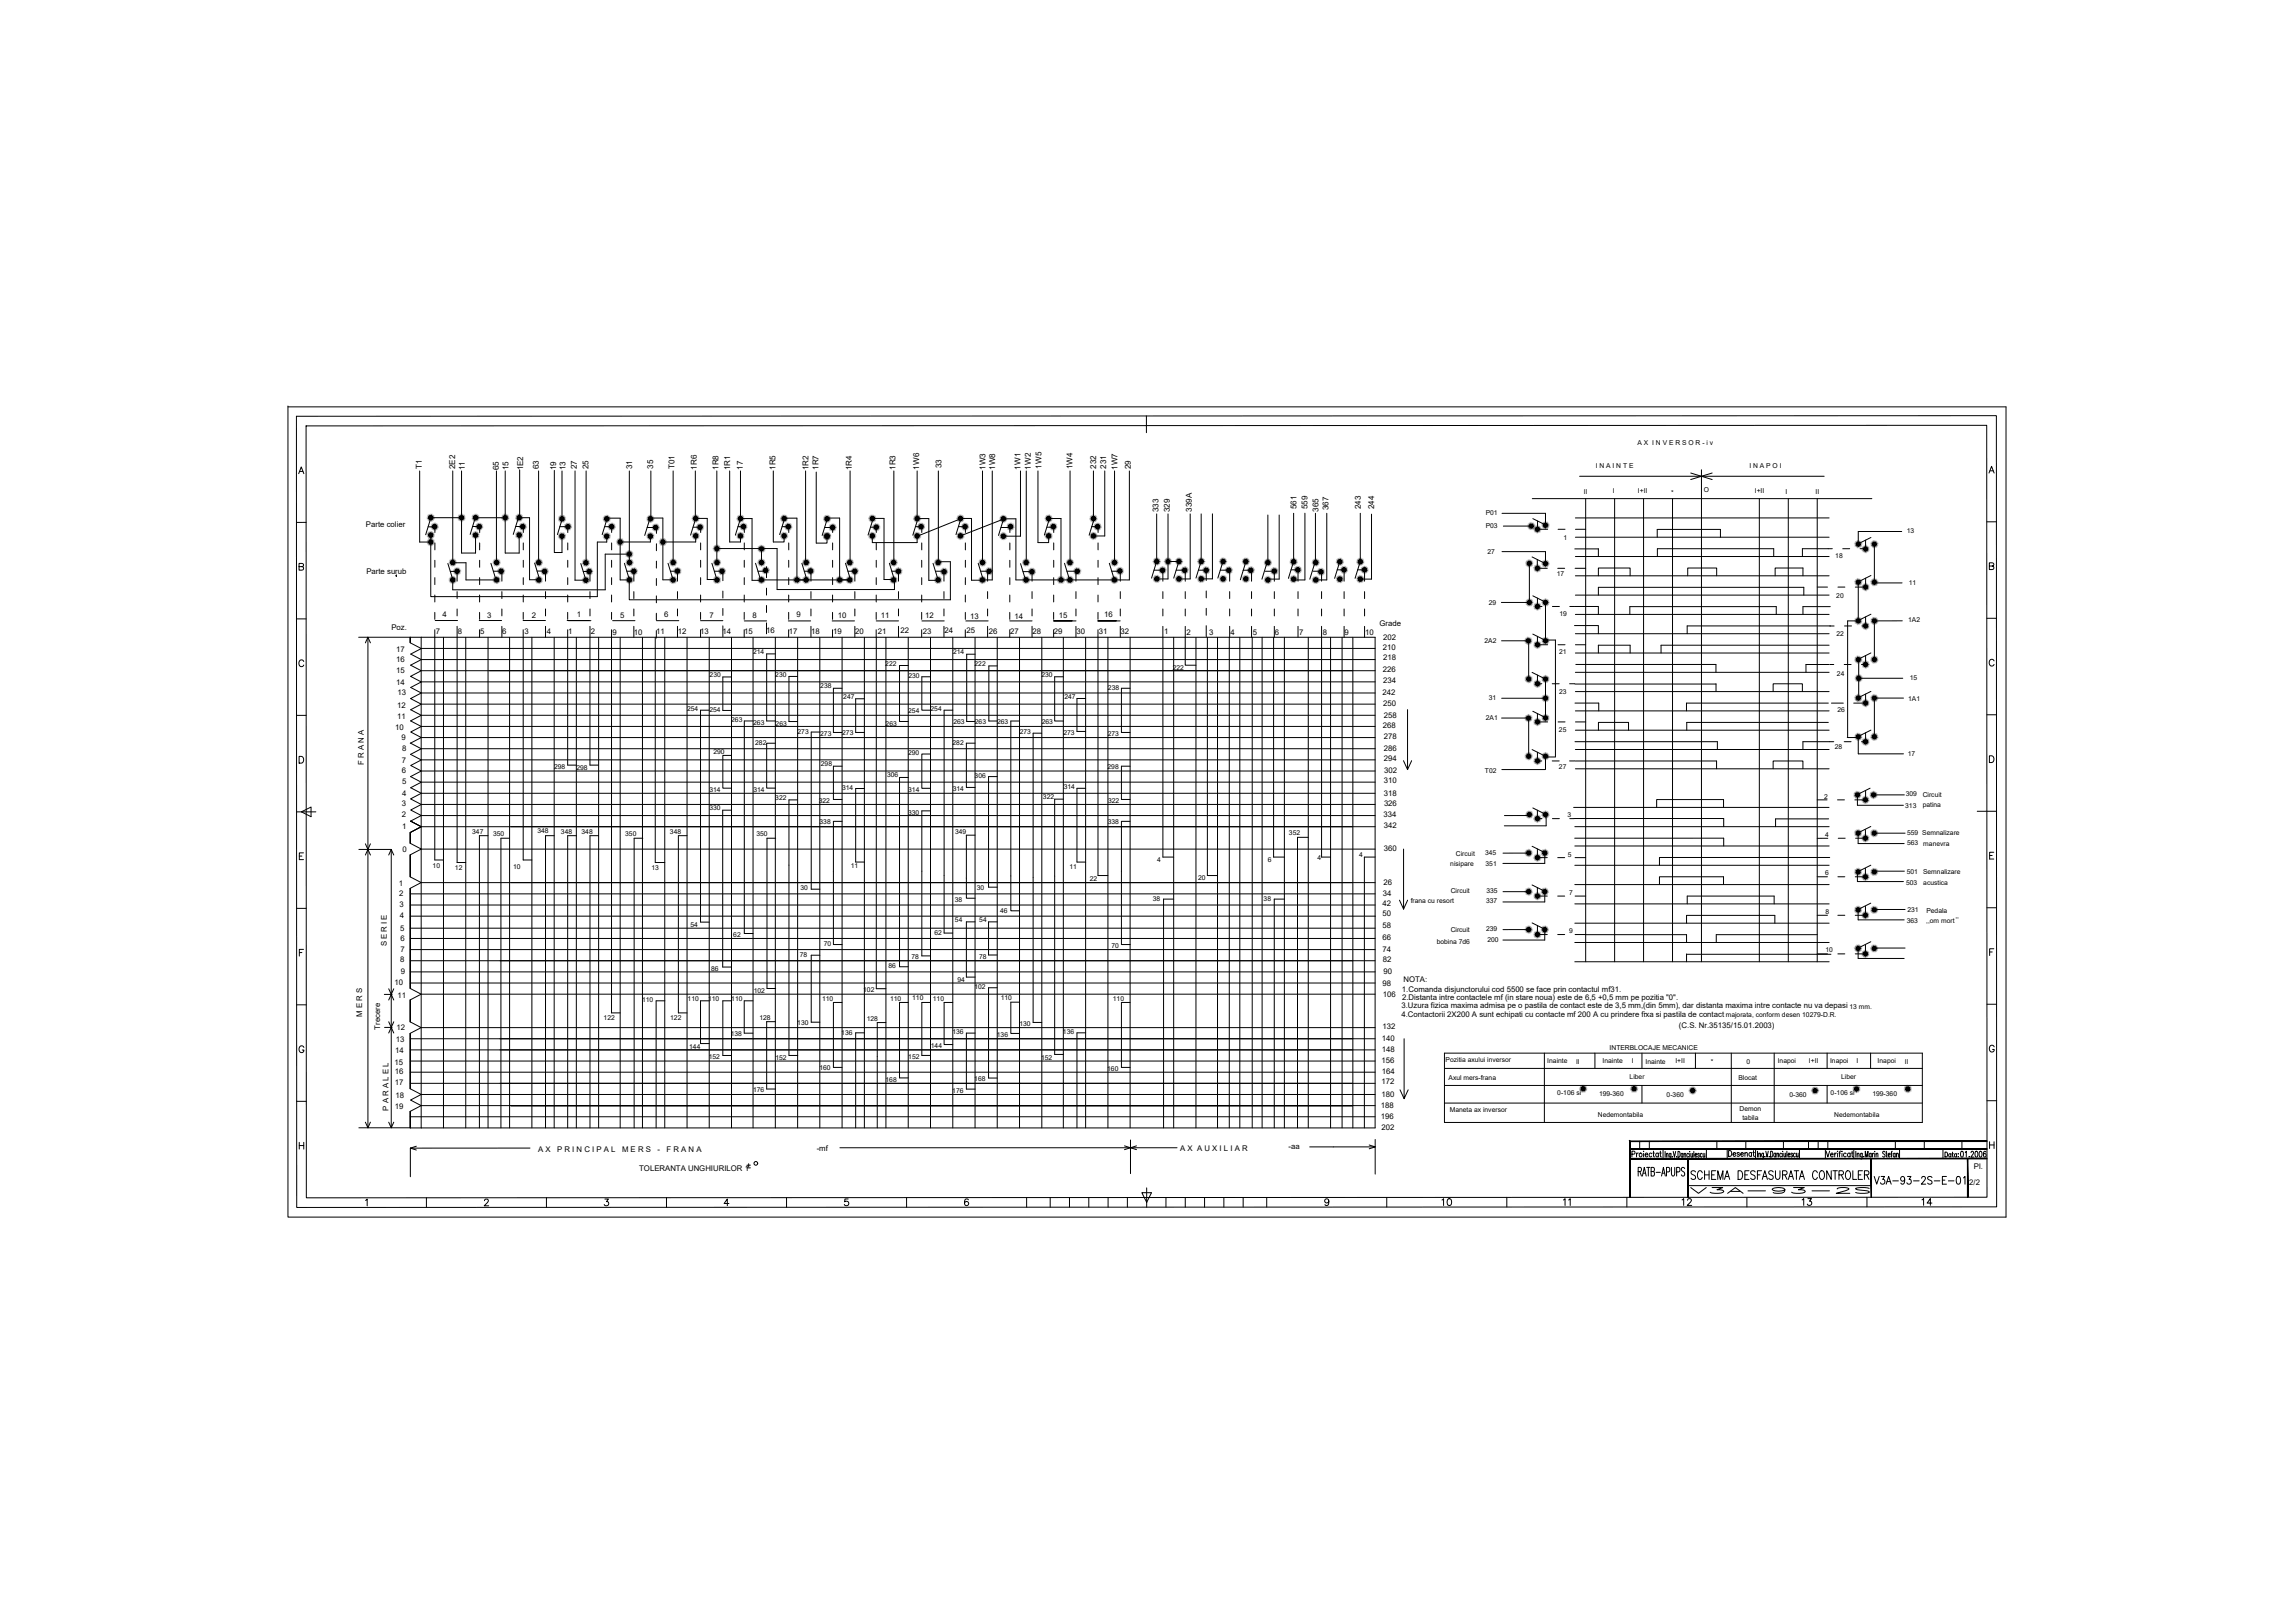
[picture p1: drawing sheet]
<svg xmlns="http://www.w3.org/2000/svg" width="1189mm" height="841mm" viewBox="0 0 1189 841" stroke-linecap="round" stroke-linejoin="round" font-family="sans-serif">
<defs><g id="words">
<text font-size="8.4" x="876" y="612">SCHEMA DESFASURATA CONTROLER</text>
<text font-size="7.5" x="970" y="615">V3A-93-2S-E-01</text>
<g font-size="7.1">
<text x="746" y="626">10</text>
<text x="809" y="626">11</text>
<text x="871" y="626">12</text>
<text x="933" y="626">13</text>
<text x="995" y="626">14</text>
</g>
<text font-size="6.2" x="875" y="619">V3A-93-2S</text>
<g font-size="4.2">
<text x="219" y="243" transform="rotate(-90 219 243)">T1</text>
<text x="236" y="243" transform="rotate(-90 236 243)">2E2</text>
<text x="241" y="244" transform="rotate(-90 241 244)">11</text>
<text x="259" y="244" transform="rotate(-90 259 244)">65</text>
<text x="263" y="244" transform="rotate(-90 263 244)">15</text>
<text x="271" y="244" transform="rotate(-90 271 244)">1E2</text>
<text x="279" y="243" transform="rotate(-90 279 243)">63</text>
<text x="288" y="244" transform="rotate(-90 288 244)">19</text>
<text x="293" y="244" transform="rotate(-90 293 244)">13</text>
<text x="299" y="243" transform="rotate(-90 299 243)">27</text>
<text x="305" y="243" transform="rotate(-90 305 243)">25</text>
<text x="328" y="243" transform="rotate(-90 328 243)">31</text>
<text x="339" y="243" transform="rotate(-90 339 243)">35</text>
<text x="350" y="243" transform="rotate(-90 350 243)">T01</text>
<text x="361" y="243" transform="rotate(-90 361 243)">1R6</text>
<text x="372" y="244" transform="rotate(-90 372 244)">1R8</text>
<text x="378" y="244" transform="rotate(-90 378 244)">1R1</text>
<text x="385" y="244" transform="rotate(-90 385 244)">17</text>
<text x="402" y="244" transform="rotate(-90 402 244)">1R5</text>
<text x="419" y="244" transform="rotate(-90 419 244)">1R2</text>
<text x="424" y="244" transform="rotate(-90 424 244)">1R7</text>
<text x="441" y="244" transform="rotate(-90 441 244)">1R4</text>
<text x="464" y="243" transform="rotate(-90 464 243)">1R3</text>
<text x="476" y="243" transform="rotate(-90 476 243)">1W6</text>
<text x="488" y="243" transform="rotate(-90 488 243)">33</text>
<text x="511" y="243" transform="rotate(-90 511 243)">1W3</text>
<text x="516" y="243" transform="rotate(-90 516 243)">1W8</text>
<text x="529" y="243" transform="rotate(-90 529 243)">1W1</text>
<text x="534" y="243" transform="rotate(-90 534 243)">1W2</text>
<text x="540" y="243" transform="rotate(-90 540 243)">1W5</text>
<text x="556" y="243" transform="rotate(-90 556 243)">1W4</text>
<text x="568" y="243" transform="rotate(-90 568 243)">232</text>
<text x="573" y="243" transform="rotate(-90 573 243)">231</text>
<text x="579" y="243" transform="rotate(-90 579 243)">1W7</text>
<text x="586" y="243" transform="rotate(-90 586 243)">29</text>
<text x="672" y="264" transform="rotate(-90 672 264)">561</text>
<text x="678" y="264" transform="rotate(-90 678 264)">559</text>
<text x="705" y="264" transform="rotate(-90 705 264)">243</text>
<text x="712" y="264" transform="rotate(-90 712 264)">244</text>
<text x="600" y="265" transform="rotate(-90 600 265)">333</text>
<text x="606" y="265" transform="rotate(-90 606 265)">329</text>
<text x="618" y="265" transform="rotate(-90 618 265)">339A</text>
<text x="683" y="265" transform="rotate(-90 683 265)">365</text>
<text x="689" y="264" transform="rotate(-90 689 264)">367</text>
</g>
<g font-size="4">
<text x="190" y="273">Parte colier</text>
<text x="190" y="297">Parte surub</text>
<text x="229" y="320">4</text>
<text x="252" y="320">3</text>
<text x="276" y="320">2</text>
<text x="299" y="320">1</text>
<text x="321" y="320">5</text>
<text x="344" y="320">6</text>
<text x="368" y="320">7</text>
<text x="390" y="320">8</text>
<text x="413" y="320">9</text>
<text x="434" y="320">10</text>
<text x="457" y="320">11</text>
<text x="479" y="320">12</text>
<text x="503" y="321">13</text>
<text x="526" y="321">14</text>
<text x="549" y="320">15</text>
<text x="572" y="320">16</text>
<text x="203" y="326">Poz.</text>
<text x="226" y="329">7</text>
<text x="237" y="329">8</text>
<text x="249" y="328">5</text>
<text x="260" y="329">6</text>
<text x="272" y="329">3</text>
<text x="283" y="329">4</text>
<text x="294" y="329">1</text>
<text x="306" y="329">2</text>
<text x="317" y="329">9</text>
<text x="328" y="329">10</text>
<text x="340" y="329">11</text>
<text x="351" y="329">12</text>
<text x="363" y="329">13</text>
<text x="374" y="328">14</text>
<text x="386" y="329">15</text>
<text x="397" y="328">16</text>
<text x="409" y="328">17</text>
<text x="420" y="328">18</text>
<text x="432" y="329">19</text>
<text x="443" y="329">20</text>
<text x="455" y="329">21</text>
<text x="467" y="328">22</text>
<text x="478" y="328">23</text>
<text x="489" y="328">24</text>
<text x="501" y="328">25</text>
<text x="513" y="328">26</text>
<text x="524" y="328">27</text>
<text x="535" y="328">28</text>
<text x="546" y="329">29</text>
<text x="558" y="329">30</text>
<text x="569" y="329">31</text>
<text x="581" y="329">32</text>
<text x="603" y="329">1</text>
<text x="615" y="329">2</text>
<text x="627" y="329">3</text>
<text x="638" y="329">4</text>
<text x="649" y="329">5</text>
<text x="661" y="329">6</text>
<text x="673" y="329">7</text>
<text x="686" y="329">8</text>
<text x="697" y="329">9</text>
<text x="707" y="329">10</text>
<text x="715" y="324">Grade</text>
<text x="717" y="331">202</text>
<text x="205" y="338">17</text>
<text x="717" y="337">210</text>
<text x="205" y="343">16</text>
<text x="717" y="342">218</text>
<text x="205" y="349">15</text>
<text x="717" y="348">226</text>
<text x="717" y="354">234</text>
<text x="205" y="355">14</text>
<text x="716" y="360">242</text>
<text x="206" y="360">13</text>
<text x="717" y="366">250</text>
<text x="206" y="367">12</text>
<text x="717" y="372">258</text>
<text x="206" y="373">11</text>
<text x="717" y="377">268</text>
<text x="205" y="378">10</text>
<text x="208" y="383">9</text>
<text x="717" y="383">278</text>
<text x="208" y="389">8</text>
<text x="717" y="389">286</text>
<text x="208" y="395">7</text>
<text x="717" y="394">294</text>
<text x="189" y="397" transform="rotate(-90 189 397)">F R A N A</text>
<text x="208" y="401">6</text>
<text x="717" y="401">302</text>
<text x="208" y="407">5</text>
<text x="717" y="406">310</text>
<text x="208" y="412">4</text>
<text x="717" y="412">318</text>
<text x="208" y="418">3</text>
<text x="717" y="418">326</text>
<text x="208" y="423">2</text>
<text x="717" y="423">334</text>
<text x="208" y="429">1</text>
<text x="717" y="429">342</text>
<text x="209" y="441">0</text>
<text x="717" y="441">360</text>
<text x="207" y="459">1</text>
<text x="717" y="458">26</text>
<text x="207" y="464">2</text>
<text x="717" y="464">34</text>
<text x="207" y="470">3</text>
<text x="716" y="469">42</text>
<text x="207" y="476">4</text>
<text x="716" y="475">50</text>
<text x="207" y="483">5</text>
<text x="716" y="481">58</text>
<text x="201" y="490" transform="rotate(-90 201 490)">S E R I E</text>
<text x="208" y="487">6</text>
<text x="716" y="487">66</text>
<text x="208" y="493">7</text>
<text x="716" y="493">74</text>
<text x="207" y="498">8</text>
<text x="717" y="498">82</text>
<text x="208" y="505">9</text>
<text x="717" y="505">90</text>
<text x="727" y="509">NOTA:</text>
<text x="205" y="510">10</text>
<text x="716" y="511">98</text>
<text x="727" y="514">1.Comanda disjunctorului cod 5500 se face prin contactul mf31.</text>
<text x="206" y="517">11</text>
<text x="717" y="517">106</text>
<text x="727" y="518">2.Distanta intre contactele mf (in stare noua) este de 6,5 +0,5 mm pe pozitia &quot;0&quot;.</text>
<text x="188" y="527" transform="rotate(-90 188 527)">M E R S</text>
<text x="726" y="527">4.Contactorii 2X200 A sunt echipati cu contacte mf 200 A cu prindere fixa si pastila de contact</text>
<text x="726" y="523">3.Uzura fizica maxima admisa pe o pastila de contact este de 3,5 mm,(din 5mm), dar distanta maxima intre contacte nu va depasi</text>
<text x="197" y="534" transform="rotate(-90 197 534)">Trecere</text>
<text x="205" y="534">12</text>
<text x="716" y="533">132</text>
<text x="870" y="533">(C.S. Nr.35135/15.01.2003)</text>
<text x="716" y="540">140</text>
<text x="205" y="546">14</text>
<text x="205" y="540">13</text>
<text x="716" y="545">148</text>
<text x="204" y="552">15</text>
<text x="716" y="551">156</text>
<text x="205" y="556">16</text>
<text x="716" y="557">164</text>
<text x="205" y="562">17</text>
<text x="716" y="562">172</text>
<text x="205" y="569">18</text>
<text x="716" y="568">180</text>
<text x="201" y="576" transform="rotate(-90 201 576)">P A R A L E L</text>
<text x="205" y="574">19</text>
<text x="716" y="574">188</text>
<text x="716" y="580">196</text>
<text x="716" y="586">202</text>
<text x="279" y="597">A X</text>
<text x="289" y="597">P R I N C I P A L</text>
<text x="322" y="597">M E R S</text>
<text x="341" y="597">-</text>
<text x="345" y="597">F R A N A</text>
<text x="423" y="597">-mf</text>
<text x="612" y="596">A X A U X I L I A R</text>
<text x="668" y="595">-aa</text>
<text x="1023" y="606">Pl.</text>
<text x="331" y="607">TOLERANTA UNGHIURILOR 1</text>
<text x="1021" y="614">2/2</text>
</g>
<g font-size="3.5">
<text x="849" y="230">A X I N V E R S O R - i v</text>
<text x="827" y="243">I N A I N T E</text>
<text x="907" y="242">I N A P O I</text>
<text x="821" y="256">II</text>
<text x="836" y="256">I</text>
<text x="849" y="256">I+II</text>
<text x="866" y="256">*</text>
<text x="883" y="255">O</text>
<text x="909" y="255">I+II</text>
<text x="925" y="256">I</text>
<text x="941" y="256">II</text>
<text x="770" y="267">P01</text>
<text x="770" y="273">P03</text>
<text x="810" y="280">1</text>
<text x="988" y="276">13</text>
<text x="771" y="287">27</text>
<text x="951" y="289">18</text>
<text x="807" y="299">17</text>
<text x="989" y="303">11</text>
<text x="952" y="310">20</text>
<text x="772" y="313">29</text>
<text x="808" y="319">19</text>
<text x="989" y="322">1A2</text>
<text x="952" y="330">22</text>
<text x="769" y="333">2A2</text>
<text x="390" y="339">214</text>
<text x="494" y="339">214</text>
<text x="808" y="339">21</text>
<text x="459" y="345">222</text>
<text x="505" y="345">222</text>
<text x="608" y="347">222</text>
<text x="368" y="351">230</text>
<text x="402" y="351">230</text>
<text x="471" y="351">230</text>
<text x="540" y="351">230</text>
<text x="952" y="350">24</text>
<text x="990" y="352">15</text>
<text x="425" y="357">238</text>
<text x="574" y="357">238</text>
<text x="808" y="360">23</text>
<text x="437" y="362">247</text>
<text x="552" y="362">247</text>
<text x="772" y="363">31</text>
<text x="989" y="363">1A1</text>
<text x="356" y="368">254</text>
<text x="368" y="369">254</text>
<text x="471" y="369">254</text>
<text x="482" y="368">254</text>
<text x="952" y="369">26</text>
<text x="379" y="374">263</text>
<text x="390" y="376">263</text>
<text x="402" y="376">263</text>
<text x="459" y="376">263</text>
<text x="494" y="375">263</text>
<text x="505" y="375">263</text>
<text x="517" y="375">263</text>
<text x="540" y="375">263</text>
<text x="770" y="373">2A1</text>
<text x="413" y="380">273</text>
<text x="425" y="381">273</text>
<text x="436" y="381">273</text>
<text x="528" y="380">273</text>
<text x="551" y="381">273</text>
<text x="574" y="381">273</text>
<text x="808" y="379">25</text>
<text x="391" y="386">282</text>
<text x="494" y="386">282</text>
<text x="951" y="388">28</text>
<text x="370" y="391">290</text>
<text x="471" y="391">290</text>
<text x="989" y="392">17</text>
<text x="287" y="399">298</text>
<text x="299" y="399">298</text>
<text x="425" y="397">298</text>
<text x="574" y="399">298</text>
<text x="770" y="401">T02</text>
<text x="808" y="398">27</text>
<text x="460" y="403">306</text>
<text x="505" y="403">306</text>
<text x="368" y="410">314</text>
<text x="390" y="410">314</text>
<text x="436" y="409">314</text>
<text x="471" y="410">314</text>
<text x="494" y="410">314</text>
<text x="541" y="414">322</text>
<text x="551" y="409">314</text>
<text x="988" y="413">309</text>
<text x="996" y="413">Circuit</text>
<text x="368" y="420">330</text>
<text x="402" y="415">322</text>
<text x="424" y="416">322</text>
<text x="574" y="416">322</text>
<text x="945" y="414">2</text>
<text x="987" y="419">313</text>
<text x="996" y="418">patina</text>
<text x="471" y="422">330</text>
<text x="812" y="423">3</text>
<text x="279" y="432">348</text>
<text x="291" y="432">348</text>
<text x="301" y="432">348</text>
<text x="425" y="427">338</text>
<text x="495" y="432">349</text>
<text x="574" y="427">338</text>
<text x="245" y="432">347</text>
<text x="256" y="433">350</text>
<text x="324" y="433">350</text>
<text x="347" y="432">348</text>
<text x="392" y="433">350</text>
<text x="668" y="433">352</text>
<text x="946" y="434">4</text>
<text x="988" y="432">559 Semnalizare</text>
<text x="988" y="438">563</text>
<text x="755" y="444">Circuit</text>
<text x="770" y="443">345</text>
<text x="997" y="439">manevra</text>
<text x="224" y="450">10</text>
<text x="441" y="450">11</text>
<text x="600" y="446">4</text>
<text x="657" y="446">6</text>
<text x="683" y="446">4</text>
<text x="704" y="444">4</text>
<text x="752" y="449">nisipare</text>
<text x="770" y="449">351</text>
<text x="813" y="444">5</text>
<text x="236" y="451">12</text>
<text x="266" y="451">10</text>
<text x="338" y="451">13</text>
<text x="554" y="450">11</text>
<text x="946" y="453">6</text>
<text x="988" y="453">501</text>
<text x="997" y="453">Semnalizare</text>
<text x="415" y="461">30</text>
<text x="506" y="461">30</text>
<text x="565" y="457">22</text>
<text x="621" y="456">20</text>
<text x="988" y="458">503</text>
<text x="997" y="458">acustica</text>
<text x="495" y="468">38</text>
<text x="597" y="467">38</text>
<text x="655" y="467">38</text>
<text x="731" y="468">frana cu resort</text>
<text x="752" y="463">Circuit</text>
<text x="770" y="468">337</text>
<text x="770" y="463">335</text>
<text x="813" y="464">7</text>
<text x="518" y="473">46</text>
<text x="946" y="473">8</text>
<text x="989" y="473">231</text>
<text x="998" y="473">Pedala</text>
<text x="495" y="478">54</text>
<text x="508" y="478">54</text>
<text x="988" y="478">363</text>
<text x="998" y="478">,,om mort</text>
<text x="1013" y="476">,,</text>
<text x="358" y="481">54</text>
<text x="380" y="486">62</text>
<text x="484" y="485">62</text>
<text x="752" y="483">Circuit</text>
<text x="770" y="483">239</text>
<text x="813" y="484">9</text>
<text x="427" y="490">70</text>
<text x="576" y="491">70</text>
<text x="745" y="489">bobina 7d6</text>
<text x="771" y="488">200</text>
<text x="415" y="496">78</text>
<text x="472" y="497">78</text>
<text x="507" y="497">78</text>
<text x="946" y="493">10</text>
<text x="369" y="503">86</text>
<text x="460" y="502">86</text>
<text x="496" y="509">94</text>
<text x="391" y="515">102</text>
<text x="447" y="514">102</text>
<text x="505" y="513">102</text>
<text x="333" y="519">110</text>
<text x="356" y="519">110</text>
<text x="367" y="519">110</text>
<text x="379" y="519">110</text>
<text x="426" y="519">110</text>
<text x="461" y="519">110</text>
<text x="473" y="518">110</text>
<text x="483" y="519">110</text>
<text x="519" y="518">110</text>
<text x="577" y="519">110</text>
<text x="852" y="526">-</text>
<text x="894" y="527">majorata, conform desen 10279-D.R.</text>
<text x="959" y="523">13 mm.</text>
<text x="313" y="529">122</text>
<text x="347" y="529">122</text>
<text x="394" y="529">128</text>
<text x="413" y="531">130</text>
<text x="449" y="529">128</text>
<text x="528" y="532">130</text>
<text x="379" y="537">138</text>
<text x="436" y="536">136</text>
<text x="494" y="536">136</text>
<text x="517" y="537">136</text>
<text x="551" y="536">136</text>
<text x="357" y="544">144</text>
<text x="482" y="543">144</text>
<text x="834" y="544">INTERBLOCAJE MECANICE</text>
<text x="367" y="549">152</text>
<text x="402" y="549">152</text>
<text x="471" y="549">152</text>
<text x="540" y="549">152</text>
<text x="749" y="550">Pozitia axului inversor</text>
<text x="802" y="551">Inainte</text>
<text x="817" y="551">II</text>
<text x="831" y="551">Inainte</text>
<text x="846" y="551">I</text>
<text x="853" y="551">Inainte</text>
<text x="868" y="551">I+II</text>
<text x="887" y="551">*</text>
<text x="905" y="551">0</text>
<text x="921" y="551">Inapoi</text>
<text x="937" y="551">I+II</text>
<text x="948" y="551">Inapoi</text>
<text x="962" y="551">I</text>
<text x="973" y="551">Inapoi</text>
<text x="987" y="551">II</text>
<text x="425" y="554">160</text>
<text x="574" y="555">160</text>
<text x="459" y="561">168</text>
<text x="505" y="560">168</text>
<text x="751" y="559">Axul mers-frana</text>
<text x="845" y="559">Liber</text>
<text x="901" y="559">Blocat</text>
<text x="954" y="559">Liber</text>
<text x="390" y="566">176</text>
<text x="494" y="566">176</text>
<text x="807" y="568">0-106 si</text>
<text x="829" y="568">199-360</text>
<text x="864" y="568">0-360</text>
<text x="927" y="568">0-360</text>
<text x="949" y="568">0-106 si</text>
<text x="970" y="568">199-360</text>
<text x="902" y="576">Demon</text>
<text x="751" y="576">Maneta ax inversor</text>
<text x="828" y="579">Nedemontabila</text>
<text x="903" y="580">tabila</text>
<text x="951" y="579">Nedemontabila</text>
</g>
</g></defs>
<!-- layer: 0 -->
<g fill="#000" stroke="#000" stroke-width=".52">
<path d="M222 277h1zM223 268h1zM225 273h1zM239 268h1zM246 278v-1zM246 276v1zM246 268h1zM247 273h1zM248 273h1zM261 268h1zM262 268h1zM268 277h1z"/>
<path d="M268 268h1zM269 268h1zM271 273h1zM290 278h1zM291 269h1zM293 273h1zM294 273h1zM314 268v1zM314 269h1zM317 273h1zM336 278h1zM337 269h1z"/>
<path d="M340 273l1 1zM360 278h1zM361 269v1zM363 273h1zM383 278h1zM384 273h1zM384 269h1zM385 273h1zM405 278h1zM406 268v1zM406 269v1zM406 269h1z"/>
<path d="M409 273v1zM429 278v-1zM432 273v1zM451 278h1zM452 269v1zM452 269h1zM454 273h1zM474 278h1zM474 269h1zM475 269h1zM476 273h1zM477 273h1z"/>
<path d="M497 278h1zM498 269h1zM500 273h1zM519 278h1zM520 269h1zM524 273h1zM543 268v1zM543 278v1zM543 269h1zM546 273h1zM566 278h1zM567 269h1z"/>
<path d="M569 273h1zM796 274h1zM797 274h1zM801 271v1zM801 272h1zM222 281h1zM223 281h1zM237 296h1zM257 292h1zM260 296h1zM279 292h1zM282 295v1z"/>
<path d="M282 296h1zM305 296h1zM321 281h1zM326 292h1zM326 287h1zM328 297v-1zM328 296h1zM344 281v-1zM349 292h1zM351 296h1zM371 284h1zM374 296h1z"/>
<path d="M397 296h-1zM397 296h1zM418 292h1zM420 296h1zM440 292h1zM443 296h1zM463 292h1zM466 296v1zM486 292h1zM489 296h1zM509 292h1zM513 296v-1z"/>
<path d="M532 292h1zM535 296h1zM558 296h1zM580 296h1zM599 292v-1zM599 291h1zM602 295l1 1zM605 291h1zM610 300h1zM611 291h1zM615 295h-1zM614 295h1z"/>
<path d="M622 300h1zM623 291v1zM623 299v1zM625 296h1zM633 300h1zM634 291h1zM636 295h1zM637 295h1zM645 300h1zM646 299v1zM646 291v-1zM648 296h1z"/>
<path d="M657 292h1zM660 296h1zM670 292v-1zM670 299v1zM670 290v1zM670 291h1zM682 292h1zM685 295v1zM694 292v-1zM694 299v1zM694 291h1zM704 300h1z"/>
<path d="M705 291h1zM706 295h1zM707 295h1zM793 292v-1zM796 294h1zM797 294l1 1zM801 292h1zM963 282h1zM967 285h-1zM967 285h1zM971 282h1zM234 300l1 1z"/>
<path d="M235 301h-1zM235 301v-1zM256 301h1zM257 300v1zM257 301h1zM278 300l1 1zM303 300l1 1zM304 301v1zM304 301v-1zM325 300l1 1zM348 300l1 1zM371 300l1 1z"/>
<path d="M372 301v-1zM394 300l1 1zM413 301h1zM417 300l1 1zM435 301h1zM440 300v1zM440 301h1zM462 300l1 1zM462 301h1zM463 301h1zM485 300l1 1zM485 301h1z"/>
<path d="M486 301h1zM508 300l1 1zM508 301h1zM531 300l1 1zM550 301h1zM554 300v1zM554 301h1zM577 300l1 1zM656 300l1 1zM656 301h1zM681 300l1 1zM682 301h1z"/>
<path d="M693 300h1zM793 311v1zM796 314h1zM797 314h1zM801 311v1zM801 312h1zM963 302h1zM967 303v1zM967 304h1zM971 301v1zM971 302h1zM792 332h1z"/>
<path d="M797 334h1zM801 332h1zM963 322h1zM967 324h1zM971 321v1zM971 322h1zM791 352h1zM792 352h1zM796 354h1zM797 354h1zM801 352h1zM963 342v1z"/>
<path d="M963 342h1zM963 351h1zM967 344h1zM971 341v1zM971 342v1zM971 342h1zM792 372h1zM797 374h1zM801 372h1zM801 362h1zM963 362h1zM967 364h1z"/>
<path d="M971 361v1zM971 362h1zM791 392h1zM792 392h1zM796 394h1zM797 394h1zM801 392h1zM963 382v1zM963 382h1zM967 384h1zM971 381v1zM971 382v1z"/>
<path d="M971 382h1zM966 414h1zM967 414h1zM971 412h1zM797 423v1zM797 424h1zM801 422h1zM963 432h1zM966 434h1zM967 434h1zM971 431v1zM971 432h1z"/>
<path d="M791 442h1zM792 441v1zM792 442h1zM796 444h1zM797 444l1 1zM963 452v1zM963 452h1zM966 454h1zM967 454h1zM971 451v1zM971 452v1zM971 452h1z"/>
<path d="M792 461v1zM792 462h1zM796 464h1zM797 464l1 1zM962 471h1zM963 471l1 1zM966 474h1zM967 474h1zM971 471h1zM791 482h1zM792 482h1zM796 484h1z"/>
<path d="M797 484h1zM962 491h1zM963 491l1 1zM966 494h1zM967 494h1zM971 491h1zM820 565v-1zM820 564h1zM847 564h1zM877 565h1zM941 565v1zM963 564h-1z"/>
<path d="M962 564h1zM988 564h1z"/>
<path d="M222 277h1zM222 277h1zM222 278l1-1z"/>
<path d="M222 268h1zM222 269l1-1zM223 269v-1z"/>
<path d="M222 268h1zM222 268h1zM222 268h1z"/>
<path d="M223 278v-1zM223 277v1zM223 277v1z"/>
<path d="M223 268v1zM223 268v1zM223 268v1z"/>
<path d="M223 277v1zM223 277v1zM223 277v1z"/>
<path d="M223 276v1zM223 276v1z"/>
<path d="M223 268v1zM223 268l1 1zM223 268l1 1z"/>
<path d="M223 267v1zM223 267v1zM223 267v1z"/>
<path d="M223 277l1 1zM223 277l1 1zM223 277l1 1z"/>
<path d="M224 276l-1 1zM223 276v1zM223 276v1z"/>
<path d="M223 268l1 1zM223 268l1 1zM223 268l1 1z"/>
<path d="M224 268h-1zM224 267l-1 1zM223 267v1z"/>
<path d="M223 277l1 1zM223 277h1zM223 277h1z"/>
<path d="M223 277h1zM223 277h1zM224 277h-1z"/>
<path d="M223 268h1zM223 268h1zM223 268h1z"/>
<path d="M224 273h1zM224 273h1z"/>
<path d="M224 273h1zM224 273h1zM224 273h1z"/>
<path d="M225 273v1zM225 273v1zM225 273v1z"/>
<path d="M225 272v1zM225 272v1zM225 272v1z"/>
<path d="M225 273v1zM225 273v1zM225 273l1 1z"/>
<path d="M225 272v1zM225 272v1zM225 272v1z"/>
<path d="M225 273l1 1zM225 273h1zM225 273h1z"/>
<path d="M226 272l-1 1zM226 272l-1 1zM225 272v1z"/>
<path d="M225 273h1zM225 273h1zM225 273h1z"/>
<path d="M238 268h1zM239 269v-1zM239 269v-1z"/>
<path d="M238 268h1zM238 268h1z"/>
<path d="M239 268v1zM239 268v1zM239 268v1z"/>
<path d="M239 268v1zM239 268l1 1zM239 268l1 1z"/>
<path d="M239 268l1 1zM239 268l1 1zM239 268h1z"/>
<path d="M240 268h-1zM240 268h-1z"/>
<path d="M239 268h1zM239 268h1zM239 268h1z"/>
<path d="M246 269v-1zM246 269v-1z"/>
<path d="M246 278v-1zM246 277v1zM246 277v1z"/>
<path d="M246 268v1zM246 268v1zM246 268v1z"/>
<path d="M246 277v1zM246 277v1zM246 277l1 1z"/>
<path d="M246 268v1zM246 268l1 1zM246 268l1 1z"/>
<path d="M246 267v1zM246 267v1z"/>
<path d="M246 277l1 1zM246 277l1 1zM246 277l1 1z"/>
<path d="M247 277h-1zM247 276l-1 1zM246 276v1z"/>
<path d="M246 268l1 1zM246 268l1 1zM246 268l1 1z"/>
<path d="M247 268h-1zM247 268h-1zM247 267l-1 1z"/>
<path d="M246 277h1zM246 277h1zM246 277h1z"/>
<path d="M246 277h1zM246 277h1zM247 277h-1z"/>
<path d="M246 268h1zM246 268h1zM246 268h1z"/>
<path d="M248 273v1zM248 273v1zM248 273v1z"/>
<path d="M248 272v1zM248 272v1zM248 272v1z"/>
<path d="M248 273l1 1zM248 273l1 1zM248 273l1 1z"/>
<path d="M248 272v1zM248 272v1zM248 272v1z"/>
<path d="M248 273h1zM248 273h1zM248 273h1z"/>
<path d="M249 272l-1 1zM249 272l-1 1zM249 272l-1 1z"/>
<path d="M248 273h1zM248 273h1zM248 273h1z"/>
<path d="M261 268h1zM261 269l1-1zM261 269l1-1z"/>
<path d="M261 268h1zM261 268h1zM261 268h1z"/>
<path d="M262 268l-1 1zM262 268l-1 1zM262 268v1z"/>
<path d="M261 268h1zM261 268h1zM261 268h1z"/>
<path d="M262 268v1zM262 268v1zM262 268v1z"/>
<path d="M262 268v1zM262 268v1zM262 268h1z"/>
<path d="M262 268h1zM262 268h1z"/>
<path d="M268 277h1zM268 277h1zM268 278l1-1z"/>
<path d="M268 268h1zM268 269l1-1zM268 269l1-1z"/>
<path d="M268 268h1zM268 268h1zM268 268h1z"/>
<path d="M268 278l1-1zM269 277v1zM269 277v1z"/>
<path d="M268 277h1zM268 277h1z"/>
<path d="M269 268v1zM269 268v1zM269 268v1z"/>
<path d="M269 277v1zM269 277v1zM269 277v1z"/>
<path d="M269 276v1zM269 276v1z"/>
<path d="M269 268v1zM269 268v1zM269 268v1z"/>
<path d="M269 267v1zM269 267v1zM269 267v1z"/>
<path d="M269 277l1 1zM269 277l1 1zM269 277l1 1z"/>
<path d="M269 276v1zM269 276v1zM269 276v1z"/>
<path d="M269 268l1 1zM269 268l1 1zM269 268l1 1z"/>
<path d="M270 268h-1zM269 267v1zM269 267v1z"/>
<path d="M269 277l1 1zM269 277h1zM269 277h1z"/>
<path d="M269 277h1zM269 277h1zM270 277h-1z"/>
<path d="M269 268h1zM269 268h1zM269 268h1z"/>
<path d="M270 273h1zM270 273h1zM270 273h1z"/>
<path d="M270 273h1zM270 273h1zM270 273h1z"/>
<path d="M271 273v1zM271 273v1zM271 273v1z"/>
<path d="M270 272l1 1zM270 272l1 1zM270 272l1 1z"/>
<path d="M271 273v1zM271 273v1zM271 273v1z"/>
<path d="M271 272v1zM271 272v1zM271 272v1z"/>
<path d="M271 273v1zM271 273h1zM271 273h1z"/>
<path d="M271 272v1zM271 272v1zM271 272v1z"/>
<path d="M271 273h1zM271 273h1zM271 273h1z"/>
<path d="M290 278h1zM290 278h1zM290 278h1z"/>
<path d="M290 269h1zM290 269h1z"/>
<path d="M290 268l1 1zM290 269h1zM290 269h1z"/>
<path d="M291 278v1zM291 278v1z"/>
<path d="M291 277v1zM291 277v1zM290 277l1 1z"/>
<path d="M291 269v1zM291 269v1zM291 269v1z"/>
<path d="M291 268v1zM291 268v1zM291 268v1z"/>
<path d="M291 278v1zM291 278v1zM291 278v1z"/>
<path d="M291 277v1zM291 277v1zM291 277v1z"/>
<path d="M291 269v1zM291 269v1zM291 269l1 1z"/>
<path d="M291 268v1zM291 268v1zM291 268v1z"/>
<path d="M291 278l1 1zM291 278l1 1zM291 278h1z"/>
<path d="M292 277l-1 1zM291 277v1zM291 277v1z"/>
<path d="M291 269h1zM291 269h1zM291 269h1z"/>
<path d="M292 268l-1 1zM292 268l-1 1zM291 268v1z"/>
<path d="M291 278h1zM291 278h1zM291 278h1z"/>
<path d="M291 278h1zM291 278l1-1zM292 277l-1 1z"/>
<path d="M291 269h1zM291 269l1-1zM291 269l1-1z"/>
<path d="M293 273h1zM293 273h1z"/>
<path d="M294 273v1zM294 273v1zM294 273v1z"/>
<path d="M294 272v1zM294 272v1zM294 272v1z"/>
<path d="M294 273l1 1zM294 273l1 1zM294 273l1 1z"/>
<path d="M294 272v1zM294 272v1zM294 272v1z"/>
<path d="M294 273l1 1zM294 273h1zM294 273h1z"/>
<path d="M295 272l-1 1zM295 272l-1 1zM295 272l-1 1z"/>
<path d="M294 273h1zM294 273h1zM294 273l1-1z"/>
<path d="M314 278v1zM314 278v1z"/>
<path d="M314 277v1zM314 277v1zM314 277v1z"/>
<path d="M314 269v1zM314 269v1zM314 269v1z"/>
<path d="M314 268v1zM314 268v1zM314 268v1z"/>
<path d="M314 278v1zM314 278l1 1zM314 278l1 1z"/>
<path d="M314 277v1zM314 277v1zM314 277v1z"/>
<path d="M314 269v1zM314 269l1 1zM314 269l1 1z"/>
<path d="M314 268v1zM314 268v1zM314 268v1z"/>
<path d="M314 278l1 1zM314 278h1zM314 278h1z"/>
<path d="M315 277l-1 1zM315 277l-1 1zM314 277v1z"/>
<path d="M314 269l1 1zM314 269h1zM314 269h1z"/>
<path d="M315 268l-1 1zM315 268l-1 1zM315 268l-1 1z"/>
<path d="M314 278h1zM314 278h1zM314 278h1z"/>
<path d="M314 278h1zM314 278l1-1zM315 277l-1 1z"/>
<path d="M314 269h1zM314 269l1-1zM314 269l1-1z"/>
<path d="M316 273h1zM316 273h1zM316 273h1z"/>
<path d="M316 273h1zM316 273h1zM316 273h1z"/>
<path d="M317 273v1zM317 273v1zM317 273v1z"/>
<path d="M316 272l1 1zM316 272l1 1zM316 272l1 1z"/>
<path d="M317 273v1zM317 273v1zM317 273v1z"/>
<path d="M317 272v1zM317 272v1zM317 272v1z"/>
<path d="M317 273l1 1zM317 273h1zM317 273h1z"/>
<path d="M318 272l-1 1zM317 272v1zM317 272v1z"/>
<path d="M317 273h1zM317 273h1zM317 273h1z"/>
<path d="M336 278h1zM336 278h1zM336 278h1z"/>
<path d="M336 269h1zM336 269h1zM336 269h1z"/>
<path d="M336 268l1 1zM336 269h1zM336 269h1z"/>
<path d="M336 278h1zM337 278v1zM337 278v1z"/>
<path d="M337 277v1zM336 277l1 1zM336 277l1 1z"/>
<path d="M337 269v1zM337 269v1zM337 269v1z"/>
<path d="M337 268v1zM337 268v1zM336 268l1 1z"/>
<path d="M337 278v1zM337 278v1zM337 278v1z"/>
<path d="M337 277v1zM337 277v1zM337 277v1z"/>
<path d="M337 269v1zM337 269v1zM337 269l1 1z"/>
<path d="M337 268v1zM337 268v1zM337 268v1z"/>
<path d="M337 278v1zM337 278h1zM337 278h1z"/>
<path d="M337 277v1zM337 277v1zM337 277v1z"/>
<path d="M337 269l1 1zM337 269h1zM337 269h1z"/>
<path d="M338 268l-1 1zM337 268v1zM337 268v1z"/>
<path d="M337 278h1zM337 278h1zM337 278h1z"/>
<path d="M337 278h1zM337 278l1-1zM338 277l-1 1z"/>
<path d="M337 269h1zM337 269l1-1zM337 269l1-1z"/>
<path d="M339 274l1-1zM339 274l1-1zM339 274l1-1z"/>
<path d="M339 273h1zM339 273h1zM339 273h1z"/>
<path d="M340 273l-1 1zM340 273l-1 1zM340 273v1z"/>
<path d="M339 273h1zM339 273h1zM339 273h1z"/>
<path d="M340 273v1zM340 273v1zM340 273v1z"/>
<path d="M340 272v1zM339 273h1z"/>
<path d="M340 273v1zM340 273v1zM340 273l1 1z"/>
<path d="M340 273h1zM340 273h1z"/>
<path d="M360 278h1zM360 278h1zM360 278h1z"/>
<path d="M360 269h1zM360 269h1zM360 269h1z"/>
<path d="M360 268l1 1zM360 269h1zM360 269h1z"/>
<path d="M360 278h1zM361 278h-1zM361 278l-1 1z"/>
<path d="M360 277l1 1zM360 277l1 1zM360 277l1 1z"/>
<path d="M361 269h-1zM361 269l-1 1zM361 269l-1 1z"/>
<path d="M360 268l1 1zM360 268l1 1zM360 268l1 1z"/>
<path d="M361 278v1zM361 278v1z"/>
<path d="M360 277l1 1zM360 277l1 1zM360 277l1 1z"/>
<path d="M361 268v1zM360 268l1 1zM360 268l1 1z"/>
<path d="M361 277v1zM361 277v1zM361 277v1z"/>
<path d="M361 268v1zM361 268v1zM361 268v1z"/>
<path d="M361 278v-1zM361 277v1z"/>
<path d="M361 269v-1zM361 269v-1z"/>
<path d="M362 273h1zM362 274l1-1zM362 274l1-1z"/>
<path d="M362 273h1zM362 273h1zM362 273h1z"/>
<path d="M363 273l-1 1zM363 273v1zM363 273v1z"/>
<path d="M362 273h1zM362 273h1zM362 273h1z"/>
<path d="M363 273v1zM363 273v1zM363 273v1z"/>
<path d="M363 272v1zM363 272v1zM362 272l1 1z"/>
<path d="M363 273v1zM363 273v1zM363 273l1 1z"/>
<path d="M363 272v1zM363 272v1z"/>
<path d="M363 273h1zM363 273h1zM363 273h1z"/>
<path d="M383 278h1zM383 278h1zM383 278h1z"/>
<path d="M383 269h1zM383 269h1zM383 269h1z"/>
<path d="M383 268l1 1zM383 269h1zM383 269h1z"/>
<path d="M383 278h1zM384 278h-1zM384 278h-1z"/>
<path d="M383 277l1 1zM383 277l1 1zM383 277l1 1z"/>
<path d="M384 269l-1 1zM384 269l-1 1zM384 269v1z"/>
<path d="M383 268l1 1zM383 268l1 1zM383 268l1 1z"/>
<path d="M384 278v1zM384 278v1zM384 278v1z"/>
<path d="M384 277v1zM383 277l1 1zM383 277l1 1z"/>
<path d="M384 269v1zM384 269v1zM384 269v1z"/>
<path d="M384 268v1zM384 268v1zM383 268l1 1z"/>
<path d="M384 277v1zM384 277v1zM384 277v1z"/>
<path d="M384 269h1zM384 269h1z"/>
<path d="M384 268v1zM384 268v1zM384 268v1z"/>
<path d="M384 273h1zM384 273h1z"/>
<path d="M384 278h1zM384 278h1zM384 278h1z"/>
<path d="M384 278h1zM384 278l1-1zM384 277v1z"/>
<path d="M384 269h1zM384 269h1zM384 269l1-1z"/>
<path d="M385 273v1zM385 273v1zM385 273v1z"/>
<path d="M385 272v1zM385 272v1zM385 272v1z"/>
<path d="M385 273v1zM385 273l1 1zM385 273l1 1z"/>
<path d="M385 272v1zM385 272v1zM385 272v1z"/>
<path d="M385 273l1 1zM385 273h1zM385 273h1z"/>
<path d="M386 272l-1 1zM386 272l-1 1zM385 272v1z"/>
<path d="M385 273h1zM385 273h1zM385 273h1z"/>
<path d="M406 277v1zM406 277v1zM406 277v1z"/>
<path d="M406 268v1zM406 268v1zM406 268v1z"/>
<path d="M406 278v1zM406 278v1zM406 278l1 1z"/>
<path d="M406 277v1zM406 277v1zM406 277v1z"/>
<path d="M406 269l1 1zM406 269l1 1zM406 269h1z"/>
<path d="M406 268v1zM406 268v1zM406 268v1z"/>
<path d="M406 278h1zM406 278h1zM406 278h1z"/>
<path d="M407 277l-1 1zM407 277l-1 1zM406 277v1z"/>
<path d="M406 269h1zM406 269h1zM406 269h1z"/>
<path d="M407 268l-1 1zM407 268l-1 1zM407 268l-1 1z"/>
<path d="M406 278h1zM406 278h1zM406 278h1z"/>
<path d="M406 278h1zM406 278l1-1zM407 277l-1 1z"/>
<path d="M406 269h1zM406 269l1-1zM406 269l1-1z"/>
<path d="M408 273h1zM408 273h1zM408 273h1z"/>
<path d="M408 273h1zM408 273h1zM408 273h1z"/>
<path d="M409 273l-1 1zM409 273l-1 1zM409 273l-1 1z"/>
<path d="M408 272l1 1zM408 272l1 1zM408 272l1 1z"/>
<path d="M409 273v1zM409 273v1zM409 273v1z"/>
<path d="M409 272v1zM408 272l1 1zM408 272l1 1z"/>
<path d="M409 272v1zM409 272v1zM409 272v1z"/>
<path d="M428 278h1zM428 278h1zM428 278h1z"/>
<path d="M428 278h1zM428 278h1zM428 278h1z"/>
<path d="M428 269h1zM428 269h1zM428 269h1z"/>
<path d="M428 278h1zM428 278h1zM429 278l-1 1z"/>
<path d="M428 277l1 1zM428 278h1z"/>
<path d="M428 268l1 1zM428 269h1zM428 269h1z"/>
<path d="M428 278h1zM429 278l-1 1zM429 278l-1 1z"/>
<path d="M428 277l1 1zM428 277l1 1zM428 277l1 1z"/>
<path d="M429 269l-1 1zM429 269l-1 1zM429 269v1z"/>
<path d="M429 278l-1 1zM429 278v1zM429 278v1z"/>
<path d="M428 277l1 1zM428 277l1 1zM428 277l1 1z"/>
<path d="M428 268l1 1zM428 268l1 1zM428 268l1 1z"/>
<path d="M429 278v1zM429 278v1zM429 278v1z"/>
<path d="M428 277l1 1zM428 277l1 1zM428 277l1 1z"/>
<path d="M429 269v1zM429 269v1zM429 269v1z"/>
<path d="M429 278v1zM429 278v1zM429 278v1z"/>
<path d="M429 277v1zM428 277l1 1zM428 277l1 1z"/>
<path d="M429 268v1zM428 268l1 1zM428 268l1 1z"/>
<path d="M429 278v1zM429 278v1z"/>
<path d="M429 277v1zM429 277v1zM429 277v1z"/>
<path d="M429 277v1zM429 277v1zM429 277v1z"/>
<path d="M429 268v1zM429 268v1zM429 268v1z"/>
<path d="M429 278v-1zM429 277v1z"/>
<path d="M429 269v-1zM429 269v-1z"/>
<path d="M431 274l1-1zM431 274l1-1zM431 274l1-1z"/>
<path d="M431 273h1zM431 273h1zM431 273h1z"/>
<path d="M432 273l-1 1zM432 273l-1 1zM432 273l-1 1z"/>
<path d="M431 273h1zM431 273h1zM431 273h1z"/>
<path d="M432 273v1zM432 273v1zM432 273v1z"/>
<path d="M432 272v1zM431 273h1zM431 273h1z"/>
<path d="M432 273v1zM432 273v1zM432 273v1z"/>
<path d="M451 278h1zM451 278h1zM451 278h1z"/>
<path d="M451 269h1zM451 269h1zM451 269h1z"/>
<path d="M451 268l1 1zM451 269h1zM451 269h1z"/>
<path d="M451 278h1zM452 278v1z"/>
<path d="M452 277v1zM451 277l1 1zM451 277l1 1z"/>
<path d="M452 269v1zM452 269v1z"/>
<path d="M452 268v1zM452 268v1zM451 268l1 1z"/>
<path d="M452 278v1zM452 278v1z"/>
<path d="M452 277v1zM452 277v1zM452 277v1z"/>
<path d="M452 268v1zM452 268v1zM452 268v1z"/>
<path d="M452 278h1zM452 278h1z"/>
<path d="M452 277v1zM452 277v1zM452 277v1z"/>
<path d="M452 269h1zM452 269h1zM452 269h1z"/>
<path d="M453 268l-1 1zM452 268v1zM452 268v1z"/>
<path d="M452 278h1zM452 278h1zM452 278h1z"/>
<path d="M452 278h1zM452 278l1-1zM453 277l-1 1z"/>
<path d="M452 269h1zM452 269l1-1zM452 269l1-1z"/>
<path d="M453 273h1zM453 274l1-1zM453 274l1-1z"/>
<path d="M453 273h1zM453 273h1zM453 273h1z"/>
<path d="M454 273v1zM454 273v1zM454 273v1z"/>
<path d="M453 273h1zM453 273h1z"/>
<path d="M454 273v1zM454 273v1zM454 273l1 1z"/>
<path d="M454 272v1zM454 272v1zM454 272v1z"/>
<path d="M454 273l1 1zM454 273l1 1zM454 273l1 1z"/>
<path d="M455 273h-1zM455 272l-1 1zM454 272v1z"/>
<path d="M454 273h1zM454 273h1zM454 273h1z"/>
<path d="M474 278h1zM474 278h1z"/>
<path d="M475 268v1zM474 269h1zM474 269h1z"/>
<path d="M475 277v1zM475 277v1zM475 277v1z"/>
<path d="M475 269v1zM475 269v1zM475 269v1z"/>
<path d="M475 268v1zM475 268v1zM475 268v1z"/>
<path d="M475 278v1zM475 278v1zM475 278v1z"/>
<path d="M475 277v1zM475 277v1zM475 277v1z"/>
<path d="M475 269v1zM475 269v1zM475 269l1 1z"/>
<path d="M475 268v1zM475 268v1zM475 268v1z"/>
<path d="M475 278h1zM475 278h1zM475 278h1z"/>
<path d="M476 277l-1 1zM475 277v1zM475 277v1z"/>
<path d="M475 269h1zM475 269h1zM475 269h1z"/>
<path d="M476 268l-1 1zM476 268l-1 1zM475 268v1z"/>
<path d="M475 278h1zM475 278h1zM475 278h1z"/>
<path d="M475 278h1zM475 278l1-1zM476 277l-1 1z"/>
<path d="M475 269h1zM475 269h1zM475 269l1-1z"/>
<path d="M477 273v1zM477 273v1zM477 273v1z"/>
<path d="M477 272v1zM477 272v1zM477 272v1z"/>
<path d="M477 273l1 1zM477 273l1 1zM477 273l1 1z"/>
<path d="M477 272v1zM477 272v1zM477 272v1z"/>
<path d="M477 273l1 1zM477 273h1zM477 273h1z"/>
<path d="M478 272l-1 1zM478 272l-1 1zM478 272l-1 1z"/>
<path d="M477 273h1zM477 273h1zM477 273h1z"/>
<path d="M497 278h1zM497 278h1zM497 278h1z"/>
<path d="M497 269h1zM497 269h1zM497 269h1z"/>
<path d="M497 268l1 1zM497 269h1zM497 269h1z"/>
<path d="M497 278h1zM498 278h-1zM498 278h-1z"/>
<path d="M497 277l1 1zM497 277l1 1zM497 277l1 1z"/>
<path d="M498 269h-1zM498 269h-1zM498 269v1z"/>
<path d="M497 268l1 1zM497 268l1 1zM497 268l1 1z"/>
<path d="M498 278v1zM498 278v1zM498 278v1z"/>
<path d="M498 277v1zM497 277l1 1zM497 277l1 1z"/>
<path d="M498 269v1zM498 269v1z"/>
<path d="M498 268v1zM498 268v1zM497 268l1 1z"/>
<path d="M498 277v1zM498 277v1zM498 277v1z"/>
<path d="M498 268v1zM498 268v1zM498 268v1z"/>
<path d="M498 278h1zM498 278h1zM498 278h1z"/>
<path d="M498 278h1zM498 278l1-1zM498 277v1z"/>
<path d="M498 269h1zM498 269l1-1zM498 269v-1z"/>
<path d="M499 273h1zM499 273h1zM499 273h1z"/>
<path d="M499 273h1zM499 273h1zM499 273h1z"/>
<path d="M500 273v1zM500 273v1zM500 273v1z"/>
<path d="M500 272v1zM500 272v1zM499 272l1 1z"/>
<path d="M500 273v1zM500 273v1zM500 273l1 1z"/>
<path d="M500 272v1zM500 272v1zM500 272v1z"/>
<path d="M500 273l1 1zM500 273h1zM500 273h1z"/>
<path d="M501 272l-1 1zM501 272l-1 1zM500 272v1z"/>
<path d="M500 273h1zM500 273h1zM500 273h1z"/>
<path d="M519 278h1zM519 278h1zM519 278h1z"/>
<path d="M519 269h1zM519 269h1zM519 269h1z"/>
<path d="M519 268l1 1zM519 269h1zM519 269h1z"/>
<path d="M519 278h1zM520 278v1zM520 278v1z"/>
<path d="M519 277l1 1zM519 277l1 1zM519 277l1 1z"/>
<path d="M520 269l-1 1zM520 269v1zM520 269v1z"/>
<path d="M519 268l1 1zM519 268l1 1zM519 268l1 1z"/>
<path d="M520 278v1zM520 278v1zM520 278v1z"/>
<path d="M520 277v1zM520 277v1zM519 277l1 1z"/>
<path d="M520 269v1zM520 269v1zM520 269l1 1z"/>
<path d="M520 268v1zM520 268v1zM520 268v1z"/>
<path d="M520 278v1zM520 278h1zM520 278h1z"/>
<path d="M520 277v1zM520 277v1zM520 277v1z"/>
<path d="M520 269l1 1zM520 269h1zM520 269h1z"/>
<path d="M521 268l-1 1zM520 268v1zM520 268v1z"/>
<path d="M520 278h1zM520 278h1zM520 278h1z"/>
<path d="M520 278h1zM520 278l1-1zM521 277l-1 1z"/>
<path d="M520 269h1zM520 269l1-1zM520 269l1-1z"/>
<path d="M523 273h1zM523 273h1zM523 273h1z"/>
<path d="M523 273h1zM523 273h1zM523 273h1z"/>
<path d="M524 273l-1 1zM524 273v1zM524 273v1z"/>
<path d="M523 272l1 1zM523 272l1 1zM523 272l1 1z"/>
<path d="M524 273v1zM524 273v1zM524 273v1z"/>
<path d="M524 272v1zM524 272v1zM523 272l1 1z"/>
<path d="M524 273v1zM524 273h1zM524 273h1z"/>
<path d="M524 272v1zM524 272v1zM524 272v1z"/>
<path d="M524 273h1zM524 273h1zM524 273h1z"/>
<path d="M543 277v1zM543 277v1zM543 277v1z"/>
<path d="M543 269v1zM543 269v1z"/>
<path d="M543 268v1zM543 268v1zM543 268v1z"/>
<path d="M543 278v1zM543 278v1zM543 278h1z"/>
<path d="M543 277v1zM543 277v1zM543 277v1z"/>
<path d="M543 269l1 1zM543 269h1zM543 269h1z"/>
<path d="M543 268v1zM543 268v1zM543 268v1z"/>
<path d="M543 278h1zM543 278h1zM543 278h1z"/>
<path d="M544 277l-1 1zM544 277l-1 1zM543 277v1z"/>
<path d="M543 269h1zM543 269h1zM543 269h1z"/>
<path d="M544 268l-1 1zM544 268l-1 1zM544 268l-1 1z"/>
<path d="M543 278h1zM543 278h1zM543 278h1z"/>
<path d="M543 278h1zM543 278l1-1zM544 277l-1 1z"/>
<path d="M543 269h1zM543 269l1-1zM543 269l1-1z"/>
<path d="M545 273h1zM545 273h1zM545 273h1z"/>
<path d="M545 273h1zM545 273h1zM545 273h1z"/>
<path d="M546 273v1zM546 273v1zM546 273v1z"/>
<path d="M545 272l1 1zM545 272l1 1zM545 272l1 1z"/>
<path d="M546 273v1zM546 273v1zM546 273v1z"/>
<path d="M546 272v1zM546 272v1zM546 272v1z"/>
<path d="M546 273v1zM546 273h1zM546 273h1z"/>
<path d="M546 272v1zM546 272v1zM546 272v1z"/>
<path d="M546 273h1zM546 273h1zM546 273h1z"/>
<path d="M566 278h1zM566 278h1zM566 278h1z"/>
<path d="M566 269h1zM566 269h1zM566 269h1z"/>
<path d="M566 268l1 1zM566 269h1zM566 269h1z"/>
<path d="M566 278h1zM567 278h-1zM567 278h-1z"/>
<path d="M566 277l1 1zM566 277l1 1zM566 277l1 1z"/>
<path d="M567 269l-1 1zM567 269l-1 1zM567 269v1z"/>
<path d="M566 268l1 1zM566 268l1 1zM566 268l1 1z"/>
<path d="M567 278l-1 1zM567 278v1zM567 278v1z"/>
<path d="M566 277l1 1zM566 277l1 1zM566 277l1 1z"/>
<path d="M567 269v1zM567 269v1zM567 269v1z"/>
<path d="M567 268v1zM566 268l1 1zM566 268l1 1z"/>
<path d="M567 277v1zM567 277v1zM567 277v1z"/>
<path d="M567 268v1zM567 268v1zM567 268v1z"/>
<path d="M567 278h1zM567 278h1z"/>
<path d="M567 278h1zM567 278v-1zM567 277v1z"/>
<path d="M567 269h1zM567 269h1zM567 269v-1z"/>
<path d="M568 273h1zM568 273h1zM568 273h1z"/>
<path d="M568 273h1zM568 273h1zM568 273h1z"/>
<path d="M569 273l-1 1zM569 273l-1 1zM569 273v1z"/>
<path d="M568 272l1 1zM568 272l1 1zM568 272l1 1z"/>
<path d="M569 273v1zM569 273v1zM569 273v1z"/>
<path d="M569 272v1zM569 272v1zM568 272l1 1z"/>
<path d="M569 273v1zM569 273h1zM569 273h1z"/>
<path d="M569 272v1zM569 272v1zM569 272v1z"/>
<path d="M569 273h1zM569 273h1zM569 273l1-1z"/>
<path d="M793 273h1zM793 273h1zM793 273h1z"/>
<path d="M793 272l1 1zM793 272l1 1zM793 273h1z"/>
<path d="M794 273h-1zM794 273h-1zM794 273h-1z"/>
<path d="M793 272l1 1zM793 272l1 1zM793 272l1 1z"/>
<path d="M794 272v1zM793 272l1 1zM793 272l1 1z"/>
<path d="M794 272v1zM794 272v1zM794 272v1z"/>
<path d="M794 273v-1zM794 273v-1z"/>
<path d="M796 274h1zM796 275l1-1zM796 275l1-1z"/>
<path d="M796 274h1zM796 274h1zM796 274h1z"/>
<path d="M797 274l-1 1zM797 274v1zM797 274v1z"/>
<path d="M796 274h1zM796 274h1zM796 274h1z"/>
<path d="M797 274v1zM797 274v1zM797 274v1z"/>
<path d="M797 274v1zM797 274v1zM797 274h1z"/>
<path d="M797 274h1zM797 274h1z"/>
<path d="M800 272h1zM800 273l1-1zM800 273l1-1z"/>
<path d="M800 272h1zM800 272h1zM800 272h1z"/>
<path d="M801 272l-1 1zM801 272v1zM801 272v1z"/>
<path d="M800 272h1zM800 272h1zM800 272h1z"/>
<path d="M801 272v1zM801 272v1zM801 272v1z"/>
<path d="M801 271v1zM801 271v1z"/>
<path d="M801 272v1zM801 272l1 1zM801 272l1 1z"/>
<path d="M801 272h1zM801 272h1zM801 272h1z"/>
<path d="M223 281v1zM223 281v1z"/>
<path d="M223 280v1zM223 280v1zM223 280v1z"/>
<path d="M223 281v1zM223 281l1 1zM223 281h1z"/>
<path d="M223 280v1zM223 280v1zM223 280v1z"/>
<path d="M223 281h1zM223 281h1zM223 281h1z"/>
<path d="M224 280l-1 1zM224 280l-1 1zM223 280v1z"/>
<path d="M223 281h1zM223 281h1zM223 281h1z"/>
<path d="M234 292h1zM234 292h1zM234 292h1z"/>
<path d="M234 291l1 1zM234 291l1 1zM234 292h1z"/>
<path d="M234 300l1 1zM234 300l1 1zM234 300l1 1z"/>
<path d="M235 292h-1zM235 292h-1zM235 292h-1z"/>
<path d="M234 291l1 1zM234 291l1 1zM234 291l1 1z"/>
<path d="M234 300l1 1zM234 300l1 1zM234 300l1 1z"/>
<path d="M235 291v1zM234 291l1 1zM234 291l1 1z"/>
<path d="M235 300v1zM235 300v1zM235 300v1z"/>
<path d="M235 291v1zM235 291v1zM235 291v1z"/>
<path d="M235 292v-1zM235 292v-1zM235 292v-1z"/>
<path d="M236 296h1zM236 296h1zM236 297l1-1z"/>
<path d="M236 296h1zM236 296h1zM236 296h1z"/>
<path d="M237 296v1zM237 296v1zM237 296v1z"/>
<path d="M236 295l1 1zM236 295l1 1zM236 295l1 1z"/>
<path d="M237 296v1zM237 296v1zM237 296v1z"/>
<path d="M237 295v1zM237 295v1zM237 295v1z"/>
<path d="M237 296v1zM237 296h1zM237 296h1z"/>
<path d="M237 295v1zM237 295v1zM237 295v1z"/>
<path d="M237 296h1zM237 296h1zM237 296h1z"/>
<path d="M257 291v1zM257 291v1z"/>
<path d="M257 300v1zM257 300v1zM257 300v1z"/>
<path d="M257 291v1zM257 291v1zM257 291v1z"/>
<path d="M257 300v1zM257 300v1zM257 300v1z"/>
<path d="M257 292h1zM257 292h1z"/>
<path d="M257 291v1zM257 291v1zM257 291v1z"/>
<path d="M258 300l-1 1zM258 300l-1 1zM257 300v1z"/>
<path d="M257 292h1zM257 292h1zM257 292h1z"/>
<path d="M258 291l-1 1zM258 291l-1 1zM258 291l-1 1z"/>
<path d="M257 292h1zM257 292l1-1zM257 292l1-1z"/>
<path d="M259 296h1zM259 296h1zM259 297l1-1z"/>
<path d="M259 296h1zM259 296h1zM259 296h1z"/>
<path d="M260 296l-1 1zM260 296l-1 1zM260 296v1z"/>
<path d="M259 295l1 1zM259 295l1 1zM259 295l1 1z"/>
<path d="M260 296v1zM260 296v1zM260 296v1z"/>
<path d="M260 295v1zM260 295v1zM259 295l1 1z"/>
<path d="M260 296v1zM260 296h1z"/>
<path d="M260 295v1zM260 295v1zM260 295v1z"/>
<path d="M278 292h1zM278 292h1z"/>
<path d="M278 291l1 1zM278 291l1 1zM278 292h1z"/>
<path d="M279 300v1zM279 300v1zM278 300l1 1z"/>
<path d="M279 291v1zM279 291v1zM279 291v1z"/>
<path d="M279 300v1zM279 300v1zM279 300v1z"/>
<path d="M279 291v1zM279 291v1zM279 291v1z"/>
<path d="M280 300l-1 1zM279 300v1zM279 300v1z"/>
<path d="M279 292h1zM279 292h1zM279 292h1z"/>
<path d="M280 291l-1 1zM280 291l-1 1zM279 291v1z"/>
<path d="M279 292h1zM279 292l1-1zM279 292l1-1z"/>
<path d="M281 296h1zM281 296h1zM282 297v-1z"/>
<path d="M281 296h1zM281 296h1zM281 296h1z"/>
<path d="M282 296v1zM282 296v1zM282 296v1z"/>
<path d="M282 296v1zM282 296v1zM282 296l1 1z"/>
<path d="M282 295v1zM282 295v1zM282 295v1z"/>
<path d="M282 296l1 1zM282 296l1 1zM282 296h1z"/>
<path d="M283 295l-1 1zM283 295l-1 1zM282 295v1z"/>
<path d="M282 296h1zM282 296h1zM282 296h1z"/>
<path d="M303 292h1zM303 292h1zM303 292h1z"/>
<path d="M303 291l1 1zM303 291l1 1zM303 292h1z"/>
<path d="M303 300l1 1zM303 300l1 1zM303 300l1 1z"/>
<path d="M304 292h-1zM304 292h-1zM304 292h-1z"/>
<path d="M303 291l1 1zM303 291l1 1zM303 291l1 1z"/>
<path d="M303 300l1 1zM303 300l1 1zM303 300l1 1z"/>
<path d="M304 291v1zM303 291l1 1zM303 291l1 1z"/>
<path d="M304 300v1zM304 300v1zM304 300v1z"/>
<path d="M304 291v1zM304 291v1zM304 291v1z"/>
<path d="M304 296h1zM305 297v-1zM305 297v-1z"/>
<path d="M304 292h1zM304 292v-1zM304 292v-1z"/>
<path d="M304 296h1zM304 296h1z"/>
<path d="M305 296v1zM305 296v1zM305 296v1z"/>
<path d="M305 295v1zM305 295v1z"/>
<path d="M305 296v1zM305 296l1 1zM305 296l1 1z"/>
<path d="M305 295v1zM305 295v1zM305 295v1z"/>
<path d="M305 296l1 1zM305 296l1 1zM305 296h1z"/>
<path d="M306 295l-1 1zM306 295l-1 1zM306 295l-1 1z"/>
<path d="M305 296h1zM305 296h1zM305 296h1z"/>
<path d="M321 281v1zM321 281v1z"/>
<path d="M321 280v1zM321 280v1zM321 280v1z"/>
<path d="M321 281l1 1zM321 281l1 1zM321 281h1z"/>
<path d="M321 280v1zM321 280v1zM321 280v1z"/>
<path d="M321 281h1zM321 281h1zM321 281h1z"/>
<path d="M322 280l-1 1zM322 280l-1 1zM322 280l-1 1z"/>
<path d="M321 281h1zM321 281h1zM321 281h1z"/>
<path d="M325 292h1zM325 292h1z"/>
<path d="M325 287h1zM325 287h1zM326 288v-1z"/>
<path d="M325 291l1 1zM325 291l1 1zM325 292h1z"/>
<path d="M325 287h1zM325 287h1zM325 287h1z"/>
<path d="M326 287v1zM326 287v1zM326 287v1z"/>
<path d="M326 300v1zM326 300v1zM325 300l1 1z"/>
<path d="M326 291v1zM326 291v1zM326 291v1z"/>
<path d="M326 287v1zM326 287v1zM326 287v1z"/>
<path d="M326 300v1zM326 300v1zM326 300v1z"/>
<path d="M326 286v1zM326 286v1zM326 286v1z"/>
<path d="M326 291v1zM326 291v1zM326 291v1z"/>
<path d="M326 287l1 1zM326 287l1 1zM326 287h1z"/>
<path d="M327 287h-1zM326 286v1zM326 286v1z"/>
<path d="M327 300l-1 1zM326 300v1zM326 300v1z"/>
<path d="M326 292h1zM326 292h1zM326 292h1z"/>
<path d="M326 287h1zM326 287h1zM326 287h1z"/>
<path d="M327 291l-1 1zM327 291l-1 1zM326 291v1z"/>
<path d="M326 292l1-1zM326 292l1-1zM326 292l1-1z"/>
<path d="M328 296v1zM328 296v1zM328 296v1z"/>
<path d="M328 295v1zM328 295v1zM328 295v1z"/>
<path d="M328 296l1 1zM328 296l1 1zM328 296l1 1z"/>
<path d="M328 295v1zM328 295v1zM328 295v1z"/>
<path d="M328 296l1 1zM328 296h1zM328 296h1z"/>
<path d="M329 295l-1 1zM329 295l-1 1zM329 295l-1 1z"/>
<path d="M328 296h1zM328 296h1zM328 296h1z"/>
<path d="M343 281h1zM343 281h1zM343 281h1z"/>
<path d="M343 281h1zM343 281h1zM343 281h1z"/>
<path d="M344 281h-1zM344 281l-1 1zM344 281l-1 1z"/>
<path d="M343 280l1 1zM343 280l1 1zM343 280l1 1z"/>
<path d="M344 281v1zM344 281v1z"/>
<path d="M344 280v1zM343 280l1 1zM343 280l1 1z"/>
<path d="M344 280v1zM344 280v1zM344 280v1z"/>
<path d="M348 292h1zM348 292h1zM348 292h1z"/>
<path d="M348 291l1 1zM348 291l1 1zM348 292h1z"/>
<path d="M348 300l1 1zM348 300l1 1zM348 300l1 1z"/>
<path d="M349 292h-1zM349 292h-1z"/>
<path d="M348 291l1 1zM348 291l1 1zM348 291l1 1z"/>
<path d="M349 300v1zM348 300l1 1zM348 300l1 1z"/>
<path d="M349 291v1zM349 291v1zM348 291l1 1z"/>
<path d="M349 300v1zM349 300v1zM349 300v1z"/>
<path d="M349 292h1zM349 292h1zM349 292h1z"/>
<path d="M349 291v1zM349 291v1zM349 291v1z"/>
<path d="M349 292h1zM349 292l1-1zM349 292l1-1z"/>
<path d="M350 296h1zM350 296h1zM350 296h1z"/>
<path d="M350 296h1zM350 296h1zM350 296h1z"/>
<path d="M351 296v1zM351 296v1zM351 296v1z"/>
<path d="M351 295v1zM351 295v1zM350 295l1 1z"/>
<path d="M351 296v1zM351 296v1zM351 296l1 1z"/>
<path d="M351 295v1zM351 295v1zM351 295v1z"/>
<path d="M351 296l1 1zM351 296h1zM351 296h1z"/>
<path d="M352 295l-1 1zM351 295v1zM351 295v1z"/>
<path d="M351 296h1zM351 296h1zM351 296h1z"/>
<path d="M371 292h1zM371 292h1zM371 292h1z"/>
<path d="M371 285v-1zM371 285v-1z"/>
<path d="M371 291l1 1zM371 291l1 1zM371 292h1z"/>
<path d="M371 284v1zM371 284v1zM371 284v1z"/>
<path d="M371 300l1 1zM371 300l1 1zM371 300l1 1z"/>
<path d="M372 292h-1zM372 292h-1z"/>
<path d="M371 291l1 1zM371 291l1 1zM371 291l1 1z"/>
<path d="M371 284l1 1zM371 284l1 1zM371 284l1 1z"/>
<path d="M371 300l1 1zM371 300l1 1zM371 300l1 1z"/>
<path d="M372 291v1zM371 291l1 1zM371 291l1 1z"/>
<path d="M371 284l1 1zM371 284l1 1zM371 284h1z"/>
<path d="M372 284h-1zM372 284h-1zM372 284h-1z"/>
<path d="M372 300v1zM372 300v1zM372 300v1z"/>
<path d="M371 284h1zM371 284h1zM371 284h1z"/>
<path d="M372 291v1zM372 291v1zM372 291v1z"/>
<path d="M372 292v-1zM372 292v-1zM372 292v-1z"/>
<path d="M373 296h1zM373 296h1zM374 297v-1z"/>
<path d="M373 296h1zM373 296h1zM373 296h1z"/>
<path d="M374 296v1zM374 296v1zM374 296v1z"/>
<path d="M374 295v1zM374 295v1zM374 295v1z"/>
<path d="M374 296v1zM374 296l1 1zM374 296l1 1z"/>
<path d="M374 295v1zM374 295v1zM374 295v1z"/>
<path d="M374 296l1 1zM374 296h1zM374 296h1z"/>
<path d="M375 295l-1 1zM375 295l-1 1zM374 295v1z"/>
<path d="M374 296h1zM374 296h1zM374 296h1z"/>
<path d="M394 292h1zM394 292h1zM394 292h1z"/>
<path d="M394 291l1 1zM394 291l1 1zM394 292h1z"/>
<path d="M394 285l1-1zM394 285l1-1zM394 285l1-1z"/>
<path d="M394 284h1zM394 284h1zM394 284h1z"/>
<path d="M394 300l1 1zM394 300l1 1zM394 300l1 1z"/>
<path d="M395 292h-1zM395 292h-1z"/>
<path d="M395 284l-1 1zM395 284l-1 1zM395 284v1z"/>
<path d="M394 291l1 1zM394 291l1 1zM394 291l1 1z"/>
<path d="M394 284h1zM394 284h1zM394 284h1z"/>
<path d="M394 300l1 1zM394 300l1 1zM394 300l1 1z"/>
<path d="M395 284v1zM395 284v1zM395 284v1z"/>
<path d="M394 284h1zM394 284h1z"/>
<path d="M395 291v1zM394 291l1 1zM394 291l1 1z"/>
<path d="M395 284v1zM395 284v1zM395 284v1z"/>
<path d="M395 300v1zM395 300v1zM395 300v1z"/>
<path d="M395 291v1zM395 291v1zM395 291v1z"/>
<path d="M395 292v-1zM395 292v-1zM395 292v-1z"/>
<path d="M396 296h1zM396 296h1zM396 296h1z"/>
<path d="M396 295l1 1zM396 295l1 1zM396 296h1z"/>
<path d="M396 295l1 1zM396 295l1 1zM396 295l1 1z"/>
<path d="M397 295v1zM397 295v1zM396 295l1 1z"/>
<path d="M397 296h1zM397 296h1z"/>
<path d="M397 295v1zM397 295v1zM397 295v1z"/>
<path d="M397 296h1zM397 296l1-1zM397 296l1-1z"/>
<path d="M413 300v1zM413 300v1zM412 300l1 1z"/>
<path d="M413 300v1zM413 300v1zM413 300v1z"/>
<path d="M417 292h1zM417 292h1zM417 292h1z"/>
<path d="M417 291l1 1zM417 291l1 1zM417 292h1z"/>
<path d="M417 300l1 1zM417 300l1 1zM417 300l1 1z"/>
<path d="M418 292h-1zM418 292h-1z"/>
<path d="M417 291l1 1zM417 291l1 1zM417 291l1 1z"/>
<path d="M418 300v1zM417 300l1 1zM417 300l1 1z"/>
<path d="M418 291v1zM418 291v1zM417 291l1 1z"/>
<path d="M418 300v1zM418 300v1zM418 300v1z"/>
<path d="M418 291v1zM418 291v1zM418 291v1z"/>
<path d="M418 292l1-1zM418 292l1-1zM418 292v-1z"/>
<path d="M419 296h1zM419 296h1zM419 296h1z"/>
<path d="M419 295l1 1zM419 296h1zM419 296h1z"/>
<path d="M420 296v1zM420 296v1zM420 296v1z"/>
<path d="M420 295v1zM420 295v1zM419 295l1 1z"/>
<path d="M420 296v1zM420 296v1zM420 296v1z"/>
<path d="M420 295v1zM420 295v1zM420 295v1z"/>
<path d="M420 296l1 1zM420 296h1zM420 296h1z"/>
<path d="M421 295l-1 1zM420 295v1zM420 295v1z"/>
<path d="M420 296h1zM420 296l1-1zM420 296l1-1z"/>
<path d="M435 300v1zM435 300v1zM435 300v1z"/>
<path d="M435 300v1zM435 300v1zM435 300v1z"/>
<path d="M440 291v1zM440 291v1z"/>
<path d="M440 300v1zM440 300v1zM440 300v1z"/>
<path d="M440 291v1zM440 291v1zM440 291v1z"/>
<path d="M440 300v1zM440 300v1zM440 300v1z"/>
<path d="M440 292h1zM440 292h1z"/>
<path d="M440 291v1zM440 291v1zM440 291v1z"/>
<path d="M441 300l-1 1zM441 300l-1 1zM440 300v1z"/>
<path d="M440 292h1zM440 292h1zM440 292h1z"/>
<path d="M441 291l-1 1zM441 291l-1 1zM441 291l-1 1z"/>
<path d="M440 292l1-1zM440 292l1-1zM440 292l1-1z"/>
<path d="M442 296h1zM442 296h1zM442 297l1-1z"/>
<path d="M442 296h1zM442 296h1zM442 296h1z"/>
<path d="M443 296v1zM443 296v1zM443 296v1z"/>
<path d="M442 295l1 1zM442 295l1 1zM442 295l1 1z"/>
<path d="M443 296v1zM443 296v1zM443 296v1z"/>
<path d="M443 295v1zM443 295v1zM443 295v1z"/>
<path d="M443 296l1 1zM443 296h1zM443 296h1z"/>
<path d="M444 295l-1 1zM443 295v1zM443 295v1z"/>
<path d="M443 296h1zM443 296h1zM443 296h1z"/>
<path d="M462 292h1zM462 292h1zM462 292h1z"/>
<path d="M462 291l1 1zM462 291l1 1zM462 292h1z"/>
<path d="M463 300v1zM462 300l1 1zM462 300l1 1z"/>
<path d="M463 291v1zM462 291l1 1zM462 291l1 1z"/>
<path d="M463 300v1zM463 300v1zM463 300v1z"/>
<path d="M463 292h1zM463 292h1z"/>
<path d="M463 291v1zM463 291v1zM463 291v1z"/>
<path d="M464 300l-1 1zM463 300v1zM463 300v1z"/>
<path d="M463 292h1zM463 292h1zM463 292h1z"/>
<path d="M464 291l-1 1zM464 291l-1 1zM463 291v1z"/>
<path d="M463 292h1zM463 292l1-1zM463 292l1-1z"/>
<path d="M465 296h1zM465 296h1zM465 297l1-1z"/>
<path d="M465 296h1zM465 296h1zM465 296h1z"/>
<path d="M466 296l-1 1zM466 296l-1 1zM466 296v1z"/>
<path d="M465 295l1 1zM465 295l1 1zM465 295l1 1z"/>
<path d="M466 296v1zM466 296v1zM466 296v1z"/>
<path d="M466 295v1zM465 295l1 1zM465 295l1 1z"/>
<path d="M466 295v1zM466 295v1zM466 295v1z"/>
<path d="M485 292h1zM485 292h1z"/>
<path d="M485 291l1 1zM485 291l1 1zM485 292h1z"/>
<path d="M486 300v1zM485 300l1 1zM485 300l1 1z"/>
<path d="M486 291v1zM486 291v1zM486 291v1z"/>
<path d="M486 300v1zM486 300v1zM486 300v1z"/>
<path d="M486 292h1zM486 292h1z"/>
<path d="M486 291v1zM486 291v1zM486 291v1z"/>
<path d="M487 300l-1 1zM486 300v1zM486 300v1z"/>
<path d="M486 292h1zM486 292h1zM486 292h1z"/>
<path d="M487 291l-1 1zM487 291l-1 1zM486 291v1z"/>
<path d="M486 292h1zM486 292l1-1zM486 292l1-1z"/>
<path d="M488 296h1zM488 297l1-1zM489 297v-1z"/>
<path d="M488 296h1zM488 296h1zM488 296h1z"/>
<path d="M489 296v1zM489 296v1zM489 296v1z"/>
<path d="M489 296v1zM489 296v1zM489 296l1 1z"/>
<path d="M489 295v1zM489 295v1zM489 295v1z"/>
<path d="M489 296l1 1zM489 296l1 1zM489 296h1z"/>
<path d="M490 296h-1zM490 295l-1 1zM489 295v1z"/>
<path d="M489 296h1zM489 296h1zM489 296h1z"/>
<path d="M508 292h1zM508 292h1zM508 292h1z"/>
<path d="M508 291l1 1zM508 291l1 1zM508 292h1z"/>
<path d="M509 300v1zM508 300l1 1zM508 300l1 1z"/>
<path d="M509 291v1zM509 291v1zM508 291l1 1z"/>
<path d="M509 300v1zM509 300v1zM509 300v1z"/>
<path d="M509 291v1zM509 291v1zM509 291v1z"/>
<path d="M510 300l-1 1zM509 300v1zM509 300v1z"/>
<path d="M509 292h1zM509 292h1zM509 292h1z"/>
<path d="M510 291l-1 1zM510 291l-1 1zM509 291v1z"/>
<path d="M509 292l1-1zM509 292l1-1zM509 292l1-1z"/>
<path d="M512 296h1zM512 296h1zM512 297l1-1z"/>
<path d="M512 296h1zM512 296h1zM512 296h1z"/>
<path d="M513 296l-1 1zM513 296l-1 1zM513 296l-1 1z"/>
<path d="M512 295l1 1zM512 295l1 1zM512 295l1 1z"/>
<path d="M513 296v1zM513 296v1zM513 296v1z"/>
<path d="M513 295v1zM512 295l1 1zM512 295l1 1z"/>
<path d="M513 296v1zM513 296v1z"/>
<path d="M513 295v1zM513 295v1zM513 295v1z"/>
<path d="M531 292h1zM531 292h1zM531 292h1z"/>
<path d="M531 291l1 1zM531 291l1 1zM531 292h1z"/>
<path d="M531 300l1 1zM531 300l1 1zM531 300l1 1z"/>
<path d="M532 292h-1zM532 292h-1z"/>
<path d="M531 291l1 1zM531 291l1 1zM531 291l1 1z"/>
<path d="M532 300v1zM531 300l1 1zM531 300l1 1z"/>
<path d="M532 291v1zM532 291v1zM531 291l1 1z"/>
<path d="M532 300v1zM532 300v1zM532 300v1z"/>
<path d="M532 291v1zM532 291v1zM532 291v1z"/>
<path d="M532 292h1zM532 292l1-1zM532 292v-1z"/>
<path d="M534 296h1zM534 297l1-1zM534 297l1-1z"/>
<path d="M534 296h1zM534 296h1zM534 296h1z"/>
<path d="M535 296l-1 1zM535 296l-1 1zM535 296v1z"/>
<path d="M534 296h1zM534 296h1zM534 296h1z"/>
<path d="M535 296v1zM535 296v1zM535 296v1z"/>
<path d="M535 295v1zM535 295v1zM534 295l1 1z"/>
<path d="M535 296v1zM535 296v1zM535 296l1 1z"/>
<path d="M535 295v1zM535 295v1z"/>
<path d="M535 296h1zM535 296h1z"/>
<path d="M549 300l1 1zM549 300l1 1zM549 300l1 1z"/>
<path d="M550 300v1zM550 300v1zM550 300v1z"/>
<path d="M554 292h1zM554 292h1zM554 292h1z"/>
<path d="M554 291l1 1zM554 291l1 1zM554 292h1z"/>
<path d="M554 300v1zM554 300v1zM554 300v1z"/>
<path d="M555 292h-1zM555 292h-1z"/>
<path d="M554 291l1 1zM554 291l1 1zM554 291l1 1z"/>
<path d="M554 300v1zM554 300v1zM554 300v1z"/>
<path d="M555 291v1zM554 291l1 1zM554 291l1 1z"/>
<path d="M555 300l-1 1zM555 300l-1 1zM554 300v1z"/>
<path d="M555 291v1zM555 291v1zM555 291v1z"/>
<path d="M555 292v-1zM555 292v-1zM555 292v-1z"/>
<path d="M557 296h1zM557 296h1zM558 297v-1z"/>
<path d="M557 296h1zM557 296h1zM557 296h1z"/>
<path d="M558 296v1zM558 296v1zM558 296v1z"/>
<path d="M558 295v1zM558 295v1zM558 295v1z"/>
<path d="M558 296v1zM558 296v1zM558 296l1 1z"/>
<path d="M558 295v1zM558 295v1zM558 295v1z"/>
<path d="M558 296l1 1zM558 296l1 1zM558 296h1z"/>
<path d="M559 295l-1 1zM559 295l-1 1zM558 295v1z"/>
<path d="M558 296h1zM558 296h1zM558 296l1-1z"/>
<path d="M577 292h1zM577 292h1zM577 292h1z"/>
<path d="M577 291l1 1zM577 291l1 1zM577 292h1z"/>
<path d="M577 300l1 1zM577 300l1 1zM577 300l1 1z"/>
<path d="M578 292h-1zM578 292h-1z"/>
<path d="M577 291l1 1zM577 291l1 1zM577 291l1 1z"/>
<path d="M577 300l1 1zM577 300l1 1zM577 300l1 1z"/>
<path d="M578 291v1zM577 291l1 1zM577 291l1 1z"/>
<path d="M578 300v1zM578 300v1zM578 300v1z"/>
<path d="M578 291v1zM578 291v1zM578 291v1z"/>
<path d="M578 292v-1zM578 292v-1zM578 292v-1z"/>
<path d="M580 296v1zM580 296v1zM580 296v1z"/>
<path d="M580 295v1zM580 295v1zM580 295v1z"/>
<path d="M580 296l1 1zM580 296l1 1zM580 296l1 1z"/>
<path d="M580 295v1zM580 295v1zM580 295v1z"/>
<path d="M580 296h1zM580 296h1zM580 296h1z"/>
<path d="M581 295l-1 1zM581 295l-1 1zM581 295l-1 1z"/>
<path d="M580 296h1zM580 296h1zM580 296h1z"/>
<path d="M599 299v1zM599 299v1z"/>
<path d="M599 291v1zM599 291v1zM599 291v1z"/>
<path d="M599 290v1zM599 290v1zM599 290v1z"/>
<path d="M599 299v1zM599 299v1zM599 299v1z"/>
<path d="M599 291l1 1zM599 291l1 1zM599 291l1 1z"/>
<path d="M599 290v1zM599 290v1zM599 290v1z"/>
<path d="M600 299l-1 1zM600 299l-1 1zM599 299v1z"/>
<path d="M599 291l1 1zM599 291h1zM599 291h1z"/>
<path d="M600 290l-1 1zM600 290l-1 1zM600 290l-1 1z"/>
<path d="M599 300h1zM599 300l1-1zM600 299l-1 1z"/>
<path d="M599 291h1zM599 291h1zM599 291h1z"/>
<path d="M602 296v-1zM602 296v-1zM602 296v-1z"/>
<path d="M602 295v1zM602 295v1zM602 295v1z"/>
<path d="M602 295l1 1zM602 295l1 1zM602 295l1 1z"/>
<path d="M602 295l1 1zM602 295l1 1zM602 295l1 1z"/>
<path d="M603 295h-1zM603 295h-1zM603 295h-1z"/>
<path d="M602 295h1zM602 295h1zM602 295h1z"/>
<path d="M605 291v1zM605 291v1zM605 291v1z"/>
<path d="M605 290v1zM605 290v1zM605 290v1z"/>
<path d="M605 291v1zM605 291l1 1zM605 291l1 1z"/>
<path d="M605 290v1zM605 290v1zM605 290v1z"/>
<path d="M605 291l1 1zM605 291h1zM605 291h1z"/>
<path d="M606 290l-1 1zM606 290l-1 1zM605 290v1z"/>
<path d="M605 291h1zM605 291h1zM605 291h1z"/>
<path d="M610 300h1zM610 300h1zM610 300h1z"/>
<path d="M610 291h1zM610 291h1zM610 292l1-1z"/>
<path d="M610 291h1zM610 291h1zM610 291h1z"/>
<path d="M610 299l1 1zM610 299l1 1zM610 300h1z"/>
<path d="M611 291v1zM611 291v1zM611 291v1z"/>
<path d="M610 290l1 1zM610 290l1 1zM610 290l1 1z"/>
<path d="M611 299v1zM611 299v1zM610 299l1 1z"/>
<path d="M611 291v1zM611 291v1zM611 291v1z"/>
<path d="M611 290v1zM611 290v1zM611 290v1z"/>
<path d="M611 299v1zM611 299v1zM611 299v1z"/>
<path d="M611 291l1 1zM611 291h1zM611 291h1z"/>
<path d="M612 290l-1 1zM611 290v1zM611 290v1z"/>
<path d="M611 300h1zM611 300h1zM612 299l-1 1z"/>
<path d="M611 291h1zM611 291h1zM611 291h1z"/>
<path d="M613 296l1-1zM613 296l1-1zM613 296l1-1z"/>
<path d="M613 295h1zM613 295h1zM613 295h1z"/>
<path d="M614 295l-1 1zM614 295v1zM614 295v1z"/>
<path d="M613 295h1zM613 295h1zM613 295h1z"/>
<path d="M614 295v1zM614 295v1zM614 295l1 1z"/>
<path d="M614 295l1 1zM614 295l1 1zM614 295l1 1z"/>
<path d="M614 295h1zM614 295h1zM614 295h1z"/>
<path d="M622 300h1zM622 300h1zM622 300h1z"/>
<path d="M622 291h1zM622 291h1zM622 292l1-1z"/>
<path d="M622 291h1zM622 291h1zM622 291h1z"/>
<path d="M622 299l1 1zM622 299l1 1zM622 300h1z"/>
<path d="M623 291l-1 1zM623 291l-1 1zM623 291l-1 1z"/>
<path d="M622 290l1 1zM622 290l1 1zM622 290l1 1z"/>
<path d="M622 299l1 1zM622 299l1 1zM622 299l1 1z"/>
<path d="M623 291v1zM623 291v1zM623 291v1z"/>
<path d="M623 290v1zM622 290l1 1zM622 290l1 1z"/>
<path d="M623 299v1zM623 299v1zM623 299v1z"/>
<path d="M623 290v1zM623 290v1zM623 290v1z"/>
<path d="M624 296h1zM624 296h1zM624 296h1z"/>
<path d="M624 295l1 1zM624 295l1 1zM624 296h1z"/>
<path d="M625 295v1zM625 295v1zM624 295l1 1z"/>
<path d="M625 295v1zM625 295v1zM625 295v1z"/>
<path d="M625 296h1zM625 296h1zM625 296h1z"/>
<path d="M626 295l-1 1zM625 295v1zM625 295v1z"/>
<path d="M625 296l1-1zM625 296l1-1zM625 296l1-1z"/>
<path d="M633 300h1zM633 300h1zM633 300h1z"/>
<path d="M633 291h1zM633 291h1zM633 292l1-1z"/>
<path d="M633 291h1zM633 291h1zM633 291h1z"/>
<path d="M633 299l1 1zM633 299l1 1zM633 300h1z"/>
<path d="M634 291l-1 1zM634 291l-1 1zM634 291v1z"/>
<path d="M633 290l1 1zM633 290l1 1zM633 290l1 1z"/>
<path d="M634 299v1zM633 299l1 1zM633 299l1 1z"/>
<path d="M634 291v1zM634 291v1zM634 291v1z"/>
<path d="M634 290v1zM634 290v1zM633 290l1 1z"/>
<path d="M634 299v1zM634 299v1zM634 299v1z"/>
<path d="M634 291v1zM634 291h1zM634 291h1z"/>
<path d="M634 290v1zM634 290v1zM634 290v1z"/>
<path d="M634 300h1zM634 300h1zM634 299v1z"/>
<path d="M634 291h1zM634 291h1zM634 291h1z"/>
<path d="M636 296l1-1zM636 296l1-1zM636 296l1-1z"/>
<path d="M636 295h1zM636 295h1zM636 295h1z"/>
<path d="M637 295l-1 1zM637 295v1zM637 295v1z"/>
<path d="M636 295h1zM636 295h1zM636 295h1z"/>
<path d="M637 295v1zM637 295v1zM637 295v1z"/>
<path d="M637 295v1zM637 295l1 1zM637 295l1 1z"/>
<path d="M637 295h1zM637 295h1zM637 295h1z"/>
<path d="M645 300h1zM645 300h1zM645 300h1z"/>
<path d="M645 291h1zM645 291h1zM645 292l1-1z"/>
<path d="M645 291h1zM645 291h1zM645 291h1z"/>
<path d="M645 299l1 1zM645 299l1 1zM645 300h1z"/>
<path d="M646 291l-1 1zM646 291l-1 1zM646 291l-1 1z"/>
<path d="M645 290l1 1zM645 290l1 1zM645 290l1 1z"/>
<path d="M645 299l1 1zM645 299l1 1zM645 299l1 1z"/>
<path d="M646 291v1zM646 291v1zM646 291v1z"/>
<path d="M646 290v1zM645 290l1 1zM645 290l1 1z"/>
<path d="M646 299v1zM646 299v1zM646 299v1z"/>
<path d="M646 291v1zM646 291v1z"/>
<path d="M646 290v1zM646 290v1zM646 290v1z"/>
<path d="M647 296h1zM647 296h1z"/>
<path d="M647 295l1 1zM647 295l1 1zM647 296h1z"/>
<path d="M648 295v1zM648 295v1zM648 295v1z"/>
<path d="M648 296h1zM648 296h1z"/>
<path d="M648 295v1zM648 295v1zM648 295v1z"/>
<path d="M648 296h1zM648 296h1zM648 296h1z"/>
<path d="M649 295l-1 1zM649 295l-1 1zM648 295v1z"/>
<path d="M648 296h1zM648 296l1-1zM648 296l1-1z"/>
<path d="M656 292h1zM656 292h1zM656 292h1z"/>
<path d="M656 291l1 1zM656 291l1 1zM656 292h1z"/>
<path d="M657 300v1zM656 300l1 1zM656 300l1 1z"/>
<path d="M657 291v1zM657 291v1zM656 291l1 1z"/>
<path d="M657 300v1zM657 300v1zM657 300v1z"/>
<path d="M657 291v1zM657 291v1zM657 291v1z"/>
<path d="M657 300v1zM657 300v1zM657 300v1z"/>
<path d="M657 292h1zM657 292h1zM657 292h1z"/>
<path d="M658 291l-1 1zM657 291v1zM657 291v1z"/>
<path d="M657 292l1-1zM657 292l1-1zM657 292l1-1z"/>
<path d="M660 296v1zM660 296v1zM660 296v1z"/>
<path d="M660 295v1zM660 295v1zM660 295v1z"/>
<path d="M660 296v1zM660 296l1 1zM660 296l1 1z"/>
<path d="M660 295v1zM660 295v1zM660 295v1z"/>
<path d="M660 296l1 1zM660 296h1zM660 296h1z"/>
<path d="M661 295l-1 1zM661 295l-1 1zM661 295l-1 1z"/>
<path d="M660 296h1zM660 296h1zM660 296l1-1z"/>
<path d="M670 291v1zM670 291v1zM670 291v1z"/>
<path d="M670 299v1zM670 299v1zM670 299v1z"/>
<path d="M670 291v1zM670 291l1 1zM670 291l1 1z"/>
<path d="M670 290v1zM670 290v1zM670 290v1z"/>
<path d="M671 299l-1 1zM671 299l-1 1zM670 299v1z"/>
<path d="M670 291l1 1zM670 291h1zM670 291h1z"/>
<path d="M671 290l-1 1zM671 290l-1 1zM671 290l-1 1z"/>
<path d="M670 300h1zM670 300h1zM671 299l-1 1z"/>
<path d="M670 291h1zM670 291h1zM670 291h1z"/>
<path d="M672 295h1zM672 296l1-1zM672 296l1-1z"/>
<path d="M672 295h1zM672 295h1zM672 295h1z"/>
<path d="M673 295l-1 1zM673 295l-1 1zM673 295l-1 1z"/>
<path d="M672 295h1zM672 295h1zM672 295h1z"/>
<path d="M673 295v1zM673 295v1zM673 295v1z"/>
<path d="M673 294v1zM672 294l1 1zM672 294l1 1z"/>
<path d="M673 295v1zM673 295v1zM673 295v1z"/>
<path d="M673 294v1zM673 294v1z"/>
<path d="M681 292h1zM681 292h1zM681 292h1z"/>
<path d="M681 291l1 1zM681 291l1 1zM681 292h1z"/>
<path d="M681 300l1 1zM681 300l1 1zM681 300l1 1z"/>
<path d="M681 291l1 1zM681 291l1 1zM681 291l1 1z"/>
<path d="M682 300v1zM681 300l1 1zM681 300l1 1z"/>
<path d="M682 291v1zM682 291v1zM682 291v1z"/>
<path d="M682 292h1zM682 292h1z"/>
<path d="M682 300v1zM682 300v1zM682 300v1z"/>
<path d="M682 291v1zM682 291v1zM682 291v1z"/>
<path d="M682 292h1zM682 292l1-1zM682 292l1-1z"/>
<path d="M684 296h1zM684 297l1-1zM684 297l1-1z"/>
<path d="M684 296h1zM684 296h1zM684 296h1z"/>
<path d="M685 296l-1 1zM685 296l-1 1zM685 296v1z"/>
<path d="M684 296h1zM684 296h1zM684 296h1z"/>
<path d="M685 296v1zM685 296v1zM685 296v1z"/>
<path d="M685 295v1zM684 295l1 1zM684 296h1z"/>
<path d="M685 296v1zM685 296v1z"/>
<path d="M694 291v1zM694 291v1zM694 291v1z"/>
<path d="M694 290v1zM694 290v1z"/>
<path d="M694 299v1zM694 299v1zM694 299v1z"/>
<path d="M694 291v1zM694 291l1 1zM694 291l1 1z"/>
<path d="M694 290v1zM694 290v1zM694 290v1z"/>
<path d="M695 299l-1 1zM695 299l-1 1zM694 299v1z"/>
<path d="M694 291l1 1zM694 291h1zM694 291h1z"/>
<path d="M695 290l-1 1zM695 290l-1 1zM695 290l-1 1z"/>
<path d="M694 300h1zM694 300h1zM695 299l-1 1z"/>
<path d="M694 291h1zM694 291h1zM694 291h1z"/>
<path d="M696 295h1zM696 296l1-1zM696 296l1-1z"/>
<path d="M696 295h1zM696 295h1zM696 295h1z"/>
<path d="M697 295l-1 1zM697 295l-1 1zM697 295l-1 1z"/>
<path d="M696 295h1zM696 295h1zM696 295h1z"/>
<path d="M697 295v1zM697 295v1zM697 295v1z"/>
<path d="M697 294v1zM696 294l1 1zM696 294l1 1z"/>
<path d="M697 295v1zM697 295v1zM697 295v1z"/>
<path d="M697 294v1zM697 294v1z"/>
<path d="M704 291h1zM704 291h1zM704 292l1-1z"/>
<path d="M704 291h1zM704 291h1zM704 291h1z"/>
<path d="M704 299l1 1zM704 300h1zM704 300h1z"/>
<path d="M705 291v1zM705 291v1zM705 291v1z"/>
<path d="M704 290l1 1zM704 291h1zM704 291h1z"/>
<path d="M705 291v1zM705 291v1zM705 291v1z"/>
<path d="M705 299v1zM705 299v1zM704 299l1 1z"/>
<path d="M705 290v1zM705 290v1zM705 290v1z"/>
<path d="M705 291l1 1zM705 291h1zM705 291h1z"/>
<path d="M705 299v1zM705 299v1zM705 299v1z"/>
<path d="M706 290l-1 1zM705 290v1zM705 290v1z"/>
<path d="M705 300h1zM705 300h1zM706 299l-1 1z"/>
<path d="M705 291h1zM705 291h1zM705 291h1z"/>
<path d="M706 295h1zM706 296l1-1zM706 296l1-1z"/>
<path d="M706 295h1zM706 295h1zM706 295h1z"/>
<path d="M707 295v1zM707 295v1zM707 295v1z"/>
<path d="M707 295v1zM707 295v1zM707 295l1 1z"/>
<path d="M707 294v1zM707 294v1zM707 294v1z"/>
<path d="M707 295l1 1zM707 295l1 1zM707 295l1 1z"/>
<path d="M708 295h-1zM708 294l-1 1zM707 294v1z"/>
<path d="M707 295h1zM707 295h1zM707 295h1z"/>
<path d="M792 292h1zM792 292h1zM792 292h1z"/>
<path d="M792 292h1zM792 292h1zM792 292h1z"/>
<path d="M793 292l-1 1zM793 292l-1 1zM793 292v1z"/>
<path d="M792 291l1 1zM792 291l1 1zM792 291l1 1z"/>
<path d="M793 292v1zM793 292v1zM793 292v1z"/>
<path d="M793 291v1zM792 291l1 1zM792 291l1 1z"/>
<path d="M793 291v1zM793 291v1zM793 291v1z"/>
<path d="M796 295l1-1zM796 295l1-1zM796 295l1-1z"/>
<path d="M796 294h1zM796 294h1zM796 294h1z"/>
<path d="M797 294l-1 1zM797 294l-1 1zM797 294v1z"/>
<path d="M796 294h1zM796 294h1zM796 294h1z"/>
<path d="M797 294v1zM797 294v1zM797 294v1z"/>
<path d="M797 294v1zM797 294v1zM797 294l1 1z"/>
<path d="M797 294h1zM797 294h1z"/>
<path d="M800 292h1zM800 292h1zM800 293l1-1z"/>
<path d="M800 292h1zM800 292h1zM800 292h1z"/>
<path d="M801 292v1zM801 292v1zM801 292v1z"/>
<path d="M800 291l1 1zM800 292h1zM800 292h1z"/>
<path d="M801 292v1zM801 292v1zM801 292v1z"/>
<path d="M801 291v1zM801 291v1zM801 291v1z"/>
<path d="M801 292v1zM801 292h1zM801 292h1z"/>
<path d="M801 291v1zM801 291v1zM801 291v1z"/>
<path d="M801 292h1zM801 292h1zM801 292h1z"/>
<path d="M962 282h1zM962 282h1zM962 282h1z"/>
<path d="M962 282h1zM962 282h1zM962 282h1z"/>
<path d="M963 282v1zM963 282v1zM963 282v1z"/>
<path d="M963 281v1zM963 281v1zM962 282h1z"/>
<path d="M963 282v1zM963 282v1zM963 282v1z"/>
<path d="M963 281v1zM963 281v1zM963 281v1z"/>
<path d="M963 282l1 1zM963 282h1zM963 282h1z"/>
<path d="M964 281l-1 1zM963 281v1zM963 281v1z"/>
<path d="M963 282h1zM963 282h1zM963 282h1z"/>
<path d="M966 285h1zM966 285h1zM966 285h1z"/>
<path d="M966 284l1 1zM966 284l1 1zM966 285h1z"/>
<path d="M966 284l1 1zM966 284l1 1zM966 284l1 1z"/>
<path d="M967 284v1zM967 284v1zM967 284v1z"/>
<path d="M967 284v1zM967 284v1zM967 284v1z"/>
<path d="M967 285h1zM967 285l1-1zM967 285v-1z"/>
<path d="M971 282v1zM971 282v1zM971 282v1z"/>
<path d="M971 281v1zM971 281v1z"/>
<path d="M971 282v1zM971 282l1 1zM971 282l1 1z"/>
<path d="M971 281v1zM971 281v1zM971 281v1z"/>
<path d="M971 282h1zM971 282h1zM971 282h1z"/>
<path d="M972 281l-1 1zM972 281l-1 1zM972 281l-1 1z"/>
<path d="M971 282h1zM971 282h1zM971 282h1z"/>
<path d="M234 301h1zM234 301h1zM234 301h1z"/>
<path d="M234 301h1zM235 301h-1zM235 301h-1z"/>
<path d="M235 301v-1zM235 301v-1zM235 300v1z"/>
<path d="M257 301h1zM257 301h1zM257 301h1z"/>
<path d="M257 301h1zM257 301h1zM257 301l1-1z"/>
<path d="M257 301l1-1zM257 301l1-1zM258 300l-1 1z"/>
<path d="M278 301h1zM278 301h1zM278 301h1z"/>
<path d="M279 301h1zM279 301h1zM279 301h1z"/>
<path d="M279 301h1zM279 301h1zM279 301l1-1z"/>
<path d="M279 301l1-1zM279 301l1-1zM280 300l-1 1z"/>
<path d="M303 301h1zM303 301h1zM303 301h1z"/>
<path d="M303 301h1zM304 301h-1zM304 301h-1z"/>
<path d="M304 301v-1zM304 301v-1zM304 300v1z"/>
<path d="M325 301h1zM325 301h1zM325 301h1z"/>
<path d="M326 301h1zM326 301h1zM326 301h1z"/>
<path d="M326 301h1zM326 301h1zM326 301h1z"/>
<path d="M326 301l1-1zM326 301l1-1zM327 300l-1 1z"/>
<path d="M348 301h1zM348 301h1zM348 301h1z"/>
<path d="M348 301h1zM349 301h-1z"/>
<path d="M349 301h1zM349 301h1z"/>
<path d="M349 301h1zM349 301h1zM349 301l1-1z"/>
<path d="M349 301l1-1zM349 301l1-1zM349 300v1z"/>
<path d="M371 301h1zM371 301h1zM371 301h1z"/>
<path d="M371 301h1zM372 301h-1zM372 301h-1z"/>
<path d="M372 301v-1zM372 301v-1zM372 300v1z"/>
<path d="M394 301h1zM394 301h1zM394 301h1z"/>
<path d="M394 301h1zM395 301h-1zM395 301h-1z"/>
<path d="M395 301v-1zM395 301v-1zM395 300v1z"/>
<path d="M412 301h1zM412 301h1zM412 301h1z"/>
<path d="M412 300l1 1zM412 300l1 1zM412 301h1z"/>
<path d="M413 301h1zM413 301h1zM413 301h1z"/>
<path d="M413 300v1zM413 300v1zM413 300v1z"/>
<path d="M413 301l1-1zM413 301l1-1zM413 301l1-1z"/>
<path d="M417 301h1zM417 301h1zM417 301h1z"/>
<path d="M417 301h1zM418 301h-1z"/>
<path d="M418 301h1zM418 301h1zM418 301l1-1z"/>
<path d="M418 301l1-1zM418 301l1-1zM418 300v1z"/>
<path d="M434 301h1zM434 301h1z"/>
<path d="M434 300l1 1zM434 300l1 1zM434 301h1z"/>
<path d="M435 301h1zM435 301h1zM435 301h1z"/>
<path d="M436 300l-1 1zM435 300v1zM435 300v1z"/>
<path d="M435 301h1zM435 301l1-1zM435 301l1-1z"/>
<path d="M440 301h1zM440 301h1zM440 301h1z"/>
<path d="M440 301h1zM440 301h1zM440 301h1z"/>
<path d="M440 301l1-1zM440 301l1-1zM441 300l-1 1z"/>
<path d="M462 301h1zM462 301h1zM462 301h1z"/>
<path d="M463 301h1zM463 301h1zM463 301h1z"/>
<path d="M463 301h1zM463 301h1zM463 301h1z"/>
<path d="M463 301l1-1zM463 301l1-1zM464 300l-1 1z"/>
<path d="M485 301h1zM485 301h1zM485 301h1z"/>
<path d="M486 301h1zM486 301h1zM486 301h1z"/>
<path d="M486 301h1zM486 301h1zM486 301h1z"/>
<path d="M486 301l1-1zM486 301l1-1zM487 300l-1 1z"/>
<path d="M508 301h1zM508 301h1zM508 301h1z"/>
<path d="M509 301h1zM509 301h1zM509 301h1z"/>
<path d="M509 301h1zM509 301h1zM509 301h1z"/>
<path d="M509 301l1-1zM509 301l1-1zM510 300l-1 1z"/>
<path d="M531 301h1zM531 301h1zM531 301h1z"/>
<path d="M531 301h1zM532 301h-1z"/>
<path d="M532 301h1zM532 301h1zM532 301l1-1z"/>
<path d="M532 301l1-1zM532 301l1-1zM532 300v1z"/>
<path d="M549 301h1zM549 301h1zM549 301h1z"/>
<path d="M549 300l1 1zM549 300l1 1zM549 301h1z"/>
<path d="M550 301h1zM550 301h1z"/>
<path d="M550 300v1zM550 300v1zM550 300v1z"/>
<path d="M550 301h1zM550 301l1-1zM550 301l1-1z"/>
<path d="M554 301h1zM554 301h1zM554 301h1z"/>
<path d="M554 301h1zM554 301h1zM554 301l1-1z"/>
<path d="M554 301l1-1zM554 301l1-1zM555 300l-1 1z"/>
<path d="M577 301h1zM577 301h1zM577 301h1z"/>
<path d="M577 301h1zM578 301h-1zM578 301h-1z"/>
<path d="M578 301v-1zM578 301v-1zM578 300v1z"/>
<path d="M599 300v1zM599 300v1z"/>
<path d="M599 300v1zM599 300l1 1zM599 300l1 1z"/>
<path d="M599 300l1 1zM599 300l1 1zM599 300l1 1z"/>
<path d="M599 300h1zM599 300h1zM599 300h1z"/>
<path d="M610 300h1zM611 300v1zM611 300v1z"/>
<path d="M611 300v1zM611 300v1zM611 300v1z"/>
<path d="M611 300l1 1zM611 300l1 1zM611 300h1z"/>
<path d="M611 300h1zM611 300h1zM611 300h1z"/>
<path d="M622 300h1zM623 300l-1 1zM623 300l-1 1z"/>
<path d="M623 300l-1 1zM623 300v1zM623 300v1z"/>
<path d="M623 300v1zM623 300v1z"/>
<path d="M633 300h1zM634 300l-1 1zM634 300l-1 1z"/>
<path d="M634 300v1zM634 300v1zM634 300v1z"/>
<path d="M634 300v1zM634 300l1 1zM634 300h1z"/>
<path d="M634 300h1zM634 300h1zM634 300h1z"/>
<path d="M645 301l1-1zM646 300l-1 1zM646 300l-1 1z"/>
<path d="M646 300l-1 1zM646 300v1zM646 300v1z"/>
<path d="M646 300v1zM646 300v1zM646 300v1z"/>
<path d="M646 300h1zM646 300h1z"/>
<path d="M656 301h1zM656 301h1zM656 301h1z"/>
<path d="M657 301h1zM657 301h1z"/>
<path d="M657 301h1zM657 301h1zM657 301l1-1z"/>
<path d="M657 301l1-1zM657 301l1-1zM658 300l-1 1z"/>
<path d="M670 301v-1zM670 300v1zM670 300v1z"/>
<path d="M670 300v1zM670 300l1 1zM670 300l1 1z"/>
<path d="M670 300l1 1zM670 300l1 1zM670 300l1 1z"/>
<path d="M670 300h1zM670 300h1zM670 300h1z"/>
<path d="M681 301h1zM681 301h1zM681 301h1z"/>
<path d="M681 301h1zM682 301h-1z"/>
<path d="M682 301h1zM682 301h1zM682 301h1z"/>
<path d="M682 301l1-1zM682 301l1-1zM682 300v1z"/>
<path d="M694 301v-1zM694 300v1zM694 300v1z"/>
<path d="M694 300v1zM694 300l1 1zM694 300l1 1z"/>
<path d="M694 300l1 1zM694 300l1 1zM694 300l1 1z"/>
<path d="M694 300h1zM694 300h1zM694 300h1z"/>
<path d="M704 300h1zM704 300h1zM704 300h1z"/>
<path d="M704 301l1-1zM705 300v1zM705 300v1z"/>
<path d="M705 300v1zM705 300v1zM705 300v1z"/>
<path d="M705 300v1zM705 300l1 1zM705 300l1 1z"/>
<path d="M705 300h1zM705 300h1zM705 300h1z"/>
<path d="M792 312h1zM792 313l1-1zM792 313l1-1z"/>
<path d="M792 312h1zM792 312h1zM792 312h1z"/>
<path d="M793 312l-1 1zM793 312l-1 1zM793 312v1z"/>
<path d="M792 312h1zM792 312h1zM792 312h1z"/>
<path d="M793 312v1zM793 312v1zM793 312v1z"/>
<path d="M793 311v1zM792 311l1 1zM792 312h1z"/>
<path d="M793 312v1zM793 312v1zM793 312v1z"/>
<path d="M796 314h1zM796 315l1-1zM796 315l1-1z"/>
<path d="M796 314h1zM796 314h1zM796 314h1z"/>
<path d="M797 314l-1 1zM797 314l-1 1zM797 314v1z"/>
<path d="M796 314h1zM796 314h1zM796 314h1z"/>
<path d="M797 314v1zM797 314v1zM797 314v1z"/>
<path d="M797 314v1zM797 314v1zM797 314h1z"/>
<path d="M797 314h1zM797 314h1z"/>
<path d="M800 312h1zM800 313l1-1zM800 313l1-1z"/>
<path d="M800 312h1zM800 312h1zM800 312h1z"/>
<path d="M801 312v1zM801 312v1zM801 312v1z"/>
<path d="M800 312h1zM800 312h1zM800 312h1z"/>
<path d="M801 312v1zM801 312v1zM801 312v1z"/>
<path d="M801 311v1zM801 311v1z"/>
<path d="M801 312v1zM801 312l1 1zM801 312l1 1z"/>
<path d="M801 312h1zM801 312h1zM801 312h1z"/>
<path d="M962 302h1zM962 302h1zM962 302h1z"/>
<path d="M962 301l1 1zM962 302h1zM962 302h1z"/>
<path d="M963 301v1zM963 301v1zM962 301l1 1z"/>
<path d="M963 301v1zM963 301v1zM963 301v1z"/>
<path d="M963 302h1zM963 302h1zM963 302h1z"/>
<path d="M964 301l-1 1zM963 301v1zM963 301v1z"/>
<path d="M963 302h1zM963 302h1zM963 302l1-1z"/>
<path d="M966 304h1zM966 305l1-1zM966 305l1-1z"/>
<path d="M966 304h1zM966 304h1zM966 304h1z"/>
<path d="M967 304l-1 1zM967 304v1zM967 304v1z"/>
<path d="M966 304h1zM966 304h1zM966 304h1z"/>
<path d="M967 304v1zM967 304v1zM967 304v1z"/>
<path d="M967 303v1zM967 303v1z"/>
<path d="M967 304v1zM967 304v1zM967 304l1 1z"/>
<path d="M967 304h1zM967 304h1z"/>
<path d="M971 301v1zM971 301v1zM971 301v1z"/>
<path d="M971 302h1zM971 302h1zM971 302h1z"/>
<path d="M971 301v1zM971 301v1zM971 301v1z"/>
<path d="M971 302h1zM971 302h1zM971 302h1z"/>
<path d="M972 301l-1 1zM972 301l-1 1zM972 301l-1 1z"/>
<path d="M971 302h1zM971 302l1-1zM971 302l1-1z"/>
<path d="M791 332h1zM791 332h1zM791 333l1-1z"/>
<path d="M791 332h1zM791 332h1zM791 332h1z"/>
<path d="M792 332v1zM792 332v1zM792 332v1z"/>
<path d="M792 331v1zM792 331v1zM791 332h1z"/>
<path d="M792 332v1zM792 332v1zM792 332l1 1z"/>
<path d="M792 331v1zM792 331v1zM792 331v1z"/>
<path d="M792 332l1 1zM792 332l1 1zM792 332h1z"/>
<path d="M793 331l-1 1zM792 331v1zM792 331v1z"/>
<path d="M792 332h1zM792 332h1zM792 332h1z"/>
<path d="M796 334h1zM796 334h1zM796 335l1-1z"/>
<path d="M796 334h1zM796 334h1zM796 334h1z"/>
<path d="M797 334l-1 1zM797 334l-1 1zM797 334v1z"/>
<path d="M796 334h1zM796 334h1zM796 334h1z"/>
<path d="M797 334v1zM797 334v1zM797 334v1z"/>
<path d="M797 333v1zM797 333v1zM796 333l1 1z"/>
<path d="M797 334v1zM797 334v1zM797 334h1z"/>
<path d="M797 333v1zM797 333v1z"/>
<path d="M797 334h1zM797 334h1z"/>
<path d="M800 332h1zM800 332h1zM800 333l1-1z"/>
<path d="M800 332h1zM800 332h1zM800 332h1z"/>
<path d="M801 332l-1 1zM801 332v1zM801 332v1z"/>
<path d="M800 331l1 1zM800 332h1zM800 332h1z"/>
<path d="M801 332v1zM801 332v1zM801 332v1z"/>
<path d="M801 331v1zM801 331v1zM801 331v1z"/>
<path d="M801 332v1zM801 332h1zM801 332h1z"/>
<path d="M801 331v1zM801 331v1zM801 331v1z"/>
<path d="M801 332h1zM801 332h1zM801 332h1z"/>
<path d="M962 322h1zM962 322h1zM962 322h1z"/>
<path d="M962 321l1 1zM962 322h1zM962 322h1z"/>
<path d="M963 321v1zM963 321v1zM962 321l1 1z"/>
<path d="M963 321v1zM963 321v1zM963 321v1z"/>
<path d="M963 322h1zM963 322h1zM963 322h1z"/>
<path d="M964 321l-1 1zM963 321v1zM963 321v1z"/>
<path d="M963 322h1zM963 322h1zM963 322l1-1z"/>
<path d="M966 325l1-1zM966 325l1-1zM966 325l1-1z"/>
<path d="M966 324h1zM966 324h1zM966 324h1z"/>
<path d="M967 324v1zM967 324v1zM967 324v1z"/>
<path d="M966 324h1zM966 324h1zM966 324h1z"/>
<path d="M967 324v1zM967 324v1zM967 324v1z"/>
<path d="M967 324v1zM967 324v1zM967 324l1 1z"/>
<path d="M967 324h1zM967 324h1z"/>
<path d="M971 321v1zM971 321v1zM971 321v1z"/>
<path d="M971 322h1zM971 322h1z"/>
<path d="M971 321v1zM971 321v1zM971 321v1z"/>
<path d="M971 322h1zM971 322h1zM971 322h1z"/>
<path d="M972 321l-1 1zM972 321l-1 1zM972 321l-1 1z"/>
<path d="M971 322h1zM971 322l1-1zM971 322l1-1z"/>
<path d="M791 352h1zM791 352h1z"/>
<path d="M792 352v1zM792 352v1zM792 352v1z"/>
<path d="M792 351v1zM792 351v1zM792 351v1z"/>
<path d="M792 352v1zM792 352l1 1zM792 352l1 1z"/>
<path d="M792 351v1zM792 351v1zM792 351v1z"/>
<path d="M792 352h1zM792 352h1zM792 352h1z"/>
<path d="M793 351l-1 1zM793 351l-1 1zM792 351v1z"/>
<path d="M792 352h1zM792 352h1zM792 352h1z"/>
<path d="M796 354h1zM796 355l1-1zM796 355l1-1z"/>
<path d="M796 354h1zM796 354h1zM796 354h1z"/>
<path d="M797 354l-1 1zM797 354l-1 1zM797 354v1z"/>
<path d="M796 354h1zM796 354h1zM796 354h1z"/>
<path d="M797 354v1zM797 354v1zM797 354v1z"/>
<path d="M797 354v1zM797 354v1zM797 354h1z"/>
<path d="M797 354h1zM797 354h1z"/>
<path d="M800 352h1zM800 352h1zM800 352h1z"/>
<path d="M800 352h1zM800 352h1zM800 352h1z"/>
<path d="M801 352v1zM801 352v1zM801 352v1z"/>
<path d="M800 351l1 1zM800 351l1 1zM800 351l1 1z"/>
<path d="M801 352v1zM801 352v1zM801 352v1z"/>
<path d="M801 351v1zM801 351v1zM801 351v1z"/>
<path d="M801 352h1zM801 352h1z"/>
<path d="M801 351v1zM801 351v1zM801 351v1z"/>
<path d="M801 352h1zM801 352h1zM801 352h1z"/>
<path d="M962 342h1zM962 342h1zM962 342h1z"/>
<path d="M962 341l1 1zM962 342h1zM962 342h1z"/>
<path d="M963 352v-1zM963 352v-1zM963 352v-1z"/>
<path d="M963 341v1zM963 341v1zM962 341l1 1z"/>
<path d="M963 351v1zM963 351v1zM963 351v1z"/>
<path d="M963 341v1zM963 341v1zM963 341v1z"/>
<path d="M963 351v1zM963 351v1zM963 351l1 1z"/>
<path d="M963 342h1zM963 342h1zM963 342h1z"/>
<path d="M964 341l-1 1zM963 341v1zM963 341v1z"/>
<path d="M963 351l1 1zM963 351l1 1zM963 351l1 1z"/>
<path d="M963 342h1zM963 342h1zM963 342l1-1z"/>
<path d="M964 351h-1zM964 351h-1z"/>
<path d="M963 351h1zM963 351h1zM963 351h1z"/>
<path d="M966 345l1-1zM966 345l1-1zM966 345l1-1z"/>
<path d="M966 344h1zM966 344h1zM966 344h1z"/>
<path d="M967 344l-1 1zM967 344v1zM967 344v1z"/>
<path d="M966 344h1zM966 344h1zM966 344h1z"/>
<path d="M967 344v1zM967 344v1zM967 344v1z"/>
<path d="M967 344v1zM967 344v1zM967 344l1 1z"/>
<path d="M967 344h1zM967 344h1z"/>
<path d="M971 341v1zM971 341v1zM971 341v1z"/>
<path d="M971 342v1zM971 342h1zM971 342h1z"/>
<path d="M971 341v1zM971 341v1zM971 341v1z"/>
<path d="M971 342h1zM971 342h1zM971 342h1z"/>
<path d="M972 341l-1 1zM972 341l-1 1zM972 341l-1 1z"/>
<path d="M971 342h1zM971 342l1-1zM971 342l1-1z"/>
<path d="M791 372h1zM791 372h1zM792 373v-1z"/>
<path d="M791 372h1zM791 372h1zM791 372h1z"/>
<path d="M792 372v1zM792 372v1zM792 372v1z"/>
<path d="M792 372v1zM792 372v1zM792 372v1z"/>
<path d="M792 371v1zM792 371v1zM792 371v1z"/>
<path d="M792 372l1 1zM792 372l1 1zM792 372h1z"/>
<path d="M793 372h-1zM792 371v1zM792 371v1z"/>
<path d="M792 372h1zM792 372h1zM792 372h1z"/>
<path d="M796 374h1zM796 374h1zM796 375l1-1z"/>
<path d="M796 374h1zM796 374h1zM796 374h1z"/>
<path d="M797 374l-1 1zM797 374l-1 1zM797 374v1z"/>
<path d="M796 374h1zM796 374h1zM796 374h1z"/>
<path d="M797 374v1zM797 374v1zM797 374v1z"/>
<path d="M797 373v1zM797 373v1zM796 373l1 1z"/>
<path d="M797 374v1zM797 374v1zM797 374h1z"/>
<path d="M797 373v1zM797 373v1z"/>
<path d="M797 374h1zM797 374h1z"/>
<path d="M800 372h1zM800 372h1zM800 373l1-1z"/>
<path d="M800 362h1zM800 362h1zM800 362h1z"/>
<path d="M800 372h1zM800 372h1zM800 372h1z"/>
<path d="M800 362h1zM800 362h1zM800 362h1z"/>
<path d="M801 372v1zM801 372v1zM801 372v1z"/>
<path d="M801 362v1zM801 362v1zM801 362v1z"/>
<path d="M800 371l1 1zM800 372h1zM800 372h1z"/>
<path d="M800 361l1 1zM800 361l1 1zM800 361l1 1z"/>
<path d="M801 372v1zM801 372v1zM801 372v1z"/>
<path d="M801 362v1zM801 362v1zM801 362v1z"/>
<path d="M801 371v1zM801 371v1zM801 371v1z"/>
<path d="M801 361v1zM801 361v1zM801 361v1z"/>
<path d="M801 372v1zM801 372h1zM801 372h1z"/>
<path d="M801 362h1zM801 362h1z"/>
<path d="M801 371v1zM801 371v1zM801 371v1z"/>
<path d="M801 361v1zM801 361v1zM801 361v1z"/>
<path d="M801 372h1zM801 372h1zM801 372h1z"/>
<path d="M801 362h1zM801 362h1zM801 362h1z"/>
<path d="M962 362h1zM962 362h1zM962 362h1z"/>
<path d="M962 361l1 1zM962 362h1zM962 362h1z"/>
<path d="M963 361v1zM963 361v1zM962 361l1 1z"/>
<path d="M963 361v1zM963 361v1zM963 361v1z"/>
<path d="M963 362h1zM963 362h1zM963 362h1z"/>
<path d="M964 361l-1 1zM963 361v1zM963 361v1z"/>
<path d="M963 362h1zM963 362h1zM963 362l1-1z"/>
<path d="M966 365l1-1zM966 365l1-1zM966 365l1-1z"/>
<path d="M966 364h1zM966 364h1zM966 364h1z"/>
<path d="M967 364l-1 1zM967 364v1zM967 364v1z"/>
<path d="M966 364h1zM966 364h1zM966 364h1z"/>
<path d="M967 364v1zM967 364v1zM967 364v1z"/>
<path d="M967 364v1zM967 364v1zM967 364l1 1z"/>
<path d="M967 364h1zM967 364h1z"/>
<path d="M971 361v1zM971 361v1zM971 361v1z"/>
<path d="M971 362h1zM971 362h1zM971 362h1z"/>
<path d="M971 361v1zM971 361v1zM971 361v1z"/>
<path d="M971 362h1zM971 362h1zM971 362h1z"/>
<path d="M972 361l-1 1zM972 361l-1 1zM972 361l-1 1z"/>
<path d="M971 362h1zM971 362l1-1zM971 362l1-1z"/>
<path d="M791 392h1zM791 392h1z"/>
<path d="M792 392v1zM792 392v1z"/>
<path d="M792 391v1zM792 391v1zM792 391v1z"/>
<path d="M792 392v1zM792 392l1 1zM792 392h1z"/>
<path d="M792 391v1zM792 391v1zM792 391v1z"/>
<path d="M792 392h1zM792 392h1zM792 392h1z"/>
<path d="M793 391l-1 1zM793 391l-1 1zM792 391v1z"/>
<path d="M792 392h1zM792 392h1zM792 392h1z"/>
<path d="M796 394h1zM796 395l1-1zM796 395l1-1z"/>
<path d="M796 394h1zM796 394h1zM796 394h1z"/>
<path d="M797 394l-1 1zM797 394l-1 1zM797 394v1z"/>
<path d="M796 394h1zM796 394h1zM796 394h1z"/>
<path d="M797 394v1zM797 394v1zM797 394v1z"/>
<path d="M797 394v1zM797 394v1zM797 394h1z"/>
<path d="M797 394h1zM797 394h1z"/>
<path d="M800 392h1zM800 392h1zM800 392h1z"/>
<path d="M800 392h1zM800 392h1zM800 392h1z"/>
<path d="M801 392h-1zM801 392v1zM801 392v1z"/>
<path d="M800 391l1 1zM800 391l1 1zM800 391l1 1z"/>
<path d="M801 392v1zM801 392v1z"/>
<path d="M801 391v1zM801 391v1zM801 391v1z"/>
<path d="M801 392h1zM801 392h1z"/>
<path d="M801 391v1zM801 391v1zM801 391v1z"/>
<path d="M801 392h1zM801 392h1zM801 392h1z"/>
<path d="M962 382h1zM962 382h1zM962 382h1z"/>
<path d="M962 381l1 1zM962 382h1zM962 382h1z"/>
<path d="M963 381v1zM963 381v1zM962 381l1 1z"/>
<path d="M963 382v1zM963 382h1z"/>
<path d="M963 381v1zM963 381v1zM963 381v1z"/>
<path d="M963 382h1zM963 382h1zM963 382h1z"/>
<path d="M964 381l-1 1zM963 381v1zM963 381v1z"/>
<path d="M963 382h1zM963 382h1zM963 382l1-1z"/>
<path d="M966 385l1-1zM966 385l1-1zM966 385l1-1z"/>
<path d="M966 384h1zM966 384h1zM966 384h1z"/>
<path d="M967 384v1zM967 384v1zM967 384v1z"/>
<path d="M966 384h1zM966 384h1zM966 384h1z"/>
<path d="M967 384v1zM967 384v1zM967 384v1z"/>
<path d="M967 384v1zM967 384v1zM967 384l1 1z"/>
<path d="M967 384h1zM967 384h1z"/>
<path d="M971 381v1zM971 381v1zM971 381v1z"/>
<path d="M971 382v1zM971 382h1zM971 382h1z"/>
<path d="M971 381v1zM971 381v1zM971 381v1z"/>
<path d="M971 382h1zM971 382h1zM971 382h1z"/>
<path d="M972 381l-1 1zM972 381l-1 1zM972 381l-1 1z"/>
<path d="M971 382h1zM971 382l1-1zM971 382l1-1z"/>
<path d="M962 412h1zM962 412h1zM962 412h1z"/>
<path d="M962 412h1zM962 412h1zM962 412h1z"/>
<path d="M963 412l-1 1zM963 412l-1 1zM963 412v1z"/>
<path d="M962 411l1 1zM962 411l1 1zM962 411l1 1z"/>
<path d="M963 412v1zM963 412v1zM963 412v1z"/>
<path d="M963 411v1zM962 411l1 1zM962 411l1 1z"/>
<path d="M963 411v1zM963 411v1zM963 411v1z"/>
<path d="M966 415l1-1zM966 415l1-1zM966 415l1-1z"/>
<path d="M966 414h1zM966 414h1zM966 414h1z"/>
<path d="M967 414l-1 1zM967 414l-1 1zM967 414v1z"/>
<path d="M966 414h1zM966 414h1zM966 414h1z"/>
<path d="M967 414v1zM967 414v1zM967 414v1z"/>
<path d="M967 414v1zM967 414v1zM967 414v1z"/>
<path d="M970 412h1zM970 412h1zM970 412h1z"/>
<path d="M970 412h1zM970 412h1zM970 412h1z"/>
<path d="M971 412v1zM971 412v1zM971 412v1z"/>
<path d="M970 411l1 1zM970 411l1 1zM970 411l1 1z"/>
<path d="M971 412v1zM971 412v1zM971 412v1z"/>
<path d="M971 411v1zM971 411v1zM971 411v1z"/>
<path d="M971 412h1zM971 412h1z"/>
<path d="M971 411v1zM971 411v1zM971 411v1z"/>
<path d="M971 412h1zM971 412h1zM971 412l1-1z"/>
<path d="M792 422h1zM792 422h1zM792 423l1-1z"/>
<path d="M792 422h1zM792 422h1zM792 422h1z"/>
<path d="M793 422l-1 1zM793 422l-1 1zM793 422v1z"/>
<path d="M792 422h1zM792 422h1zM792 422h1z"/>
<path d="M793 422v1zM793 422v1zM793 422v1z"/>
<path d="M793 421v1zM792 421l1 1zM792 421l1 1z"/>
<path d="M793 422v1zM793 422v1z"/>
<path d="M793 421v1zM793 421v1z"/>
<path d="M796 424h1zM796 425l1-1zM796 425l1-1z"/>
<path d="M796 424h1zM796 424h1zM796 424h1z"/>
<path d="M797 424l-1 1zM797 424v1zM797 424v1z"/>
<path d="M796 424h1zM796 424h1zM796 424h1z"/>
<path d="M797 424v1zM797 424v1zM797 424v1z"/>
<path d="M797 423v1zM797 423v1zM796 424h1z"/>
<path d="M797 424v1zM797 424v1zM797 424h1z"/>
<path d="M797 424h1zM797 424h1z"/>
<path d="M800 422h1zM800 422h1zM800 423l1-1z"/>
<path d="M800 422h1zM800 422h1zM800 422h1z"/>
<path d="M801 422l-1 1zM801 422v1zM801 422v1z"/>
<path d="M800 422h1zM800 422h1zM800 422h1z"/>
<path d="M801 422v1zM801 422v1zM801 422v1z"/>
<path d="M801 421v1zM801 421v1zM801 421v1z"/>
<path d="M801 422v1zM801 422h1zM801 422h1z"/>
<path d="M801 421v1zM801 421v1z"/>
<path d="M801 422h1zM801 422h1zM801 422h1z"/>
<path d="M962 432h1zM962 432h1zM962 432h1z"/>
<path d="M962 431l1 1zM962 432h1zM962 432h1z"/>
<path d="M963 431v1zM963 431v1zM962 431l1 1z"/>
<path d="M963 431v1zM963 431v1zM963 431v1z"/>
<path d="M963 432h1zM963 432h1zM963 432h1z"/>
<path d="M963 431v1zM963 431v1zM963 431v1z"/>
<path d="M963 432h1zM963 432h1zM963 432l1-1z"/>
<path d="M966 435l1-1zM966 435l1-1zM966 435l1-1z"/>
<path d="M966 434h1zM966 434h1zM966 434h1z"/>
<path d="M967 434l-1 1zM967 434l-1 1zM967 434v1z"/>
<path d="M966 434h1zM966 434h1zM966 434h1z"/>
<path d="M967 434v1zM967 434v1zM967 434v1z"/>
<path d="M967 434v1zM967 434v1zM967 434l1 1z"/>
<path d="M971 431v1zM971 431v1zM971 431v1z"/>
<path d="M971 432h1zM971 432h1z"/>
<path d="M971 431v1zM971 431v1zM971 431v1z"/>
<path d="M971 432h1zM971 432h1zM971 432h1z"/>
<path d="M972 431l-1 1zM972 431l-1 1zM971 431v1z"/>
<path d="M971 432h1zM971 432l1-1zM971 432l1-1z"/>
<path d="M791 442h1zM791 442h1z"/>
<path d="M792 442v1zM792 442v1zM792 442v1z"/>
<path d="M792 442v1zM792 442v1zM792 442l1 1z"/>
<path d="M792 441v1zM792 441v1zM792 441v1z"/>
<path d="M792 442h1zM792 442h1zM792 442h1z"/>
<path d="M793 441l-1 1zM793 441l-1 1zM792 441v1z"/>
<path d="M792 442h1zM792 442h1zM792 442h1z"/>
<path d="M796 445l1-1zM796 445l1-1zM796 445l1-1z"/>
<path d="M796 444h1zM796 444h1zM796 444h1z"/>
<path d="M797 444l-1 1zM797 444v1zM797 444v1z"/>
<path d="M796 444h1zM796 444h1zM796 444h1z"/>
<path d="M797 444v1zM797 444v1zM797 444v1z"/>
<path d="M797 444v1zM797 444v1zM797 444l1 1z"/>
<path d="M797 444h1zM797 444h1z"/>
<path d="M800 442h1zM800 442h1zM800 442h1z"/>
<path d="M800 442h1zM800 442h1zM800 442h1z"/>
<path d="M801 442l-1 1zM801 442l-1 1zM801 442l-1 1z"/>
<path d="M800 441l1 1zM800 441l1 1zM800 442h1z"/>
<path d="M801 442v1zM801 442v1zM801 442v1z"/>
<path d="M801 441v1zM800 441l1 1zM800 441l1 1z"/>
<path d="M801 441v1zM801 441v1zM801 441v1z"/>
<path d="M962 452h1zM962 452h1zM962 452h1z"/>
<path d="M962 451l1 1zM962 452h1zM962 452h1z"/>
<path d="M963 451v1zM963 451v1zM962 451l1 1z"/>
<path d="M963 451v1zM963 451v1zM963 451v1z"/>
<path d="M963 452h1zM963 452h1zM963 452h1z"/>
<path d="M963 451v1zM963 451v1zM963 451v1z"/>
<path d="M963 452h1zM963 452h1zM963 452l1-1z"/>
<path d="M966 455l1-1zM966 455l1-1zM966 455l1-1z"/>
<path d="M966 454h1zM966 454h1zM966 454h1z"/>
<path d="M967 454l-1 1zM967 454l-1 1zM967 454v1z"/>
<path d="M966 454h1zM966 454h1zM966 454h1z"/>
<path d="M967 454v1zM967 454v1zM967 454v1z"/>
<path d="M967 454v1zM967 454v1zM967 454v1z"/>
<path d="M971 451v1zM971 451v1zM971 451v1z"/>
<path d="M971 452v1zM971 452h1zM971 452h1z"/>
<path d="M971 451v1zM971 451v1zM971 451v1z"/>
<path d="M971 452h1zM971 452h1zM971 452h1z"/>
<path d="M972 451l-1 1zM972 451l-1 1zM971 451v1z"/>
<path d="M971 452h1zM971 452l1-1zM971 452l1-1z"/>
<path d="M791 462h1zM792 463v-1z"/>
<path d="M791 462h1zM791 462h1z"/>
<path d="M792 462v1zM792 462v1zM792 462v1z"/>
<path d="M792 462v1zM792 462l1 1zM792 462l1 1z"/>
<path d="M792 461v1zM792 461v1zM792 461v1z"/>
<path d="M792 462l1 1zM792 462h1zM792 462h1z"/>
<path d="M793 461l-1 1zM793 461l-1 1zM792 461v1z"/>
<path d="M792 462h1zM792 462h1zM792 462h1z"/>
<path d="M796 465l1-1zM796 465l1-1zM796 465l1-1z"/>
<path d="M796 464h1zM796 464h1zM796 464h1z"/>
<path d="M797 464l-1 1zM797 464l-1 1zM797 464v1z"/>
<path d="M796 464h1zM796 464h1zM796 464h1z"/>
<path d="M797 464v1zM797 464v1zM797 464v1z"/>
<path d="M797 464v1zM797 464v1zM797 464l1 1z"/>
<path d="M797 464h1zM797 464h1z"/>
<path d="M800 462h1zM800 462h1zM800 463l1-1z"/>
<path d="M800 462h1zM800 462h1zM800 462h1z"/>
<path d="M801 462l-1 1zM801 462l-1 1zM801 462v1z"/>
<path d="M800 461l1 1zM800 461l1 1zM800 462h1z"/>
<path d="M801 462v1zM801 462v1zM801 462v1z"/>
<path d="M801 461v1zM800 461l1 1zM800 461l1 1z"/>
<path d="M801 462v1zM801 462v1z"/>
<path d="M801 461v1zM801 461v1zM801 461v1z"/>
<path d="M962 472l1-1zM962 472l1-1zM962 472l1-1z"/>
<path d="M962 471h1zM962 471h1zM962 471h1z"/>
<path d="M963 471v1zM963 471v1zM963 471v1z"/>
<path d="M963 471v1zM963 471v1zM963 471v1z"/>
<path d="M963 471l1 1zM963 471l1 1zM963 471l1 1z"/>
<path d="M963 471h1zM963 471h1zM963 471h1z"/>
<path d="M966 474h1zM966 475l1-1zM966 475l1-1z"/>
<path d="M966 474h1zM966 474h1zM966 474h1z"/>
<path d="M967 474l-1 1zM967 474l-1 1zM967 474v1z"/>
<path d="M966 474h1zM966 474h1zM966 474h1z"/>
<path d="M967 474v1zM967 474v1zM967 474v1z"/>
<path d="M967 474v1zM967 474v1zM967 474v1z"/>
<path d="M971 472v-1zM971 472v-1zM971 472v-1z"/>
<path d="M971 471v1zM971 471v1zM971 471v1z"/>
<path d="M971 471v1zM971 471l1 1zM971 471l1 1z"/>
<path d="M971 471l1 1zM971 471l1 1zM971 471l1 1z"/>
<path d="M972 471h-1zM972 471h-1z"/>
<path d="M971 471h1zM971 471h1zM971 471h1z"/>
<path d="M792 481v1zM791 482h1zM791 482h1z"/>
<path d="M792 481v1zM792 481v1zM792 481v1z"/>
<path d="M792 481v1zM792 481v1zM792 481v1z"/>
<path d="M792 482h1zM792 482h1zM792 482h1z"/>
<path d="M793 481l-1 1zM793 481l-1 1zM792 481v1z"/>
<path d="M792 482h1zM792 482l1-1zM792 482l1-1z"/>
<path d="M796 484h1zM796 485l1-1zM796 485l1-1z"/>
<path d="M796 484h1zM796 484h1zM796 484h1z"/>
<path d="M797 484l-1 1zM797 484l-1 1zM797 484v1z"/>
<path d="M796 484h1zM796 484h1zM796 484h1z"/>
<path d="M797 484v1zM797 484v1zM797 484v1z"/>
<path d="M797 484v1zM797 484v1zM797 484h1z"/>
<path d="M797 484h1zM797 484h1z"/>
<path d="M800 482h1zM800 482h1zM800 482h1z"/>
<path d="M800 481l1 1zM800 482h1zM800 482h1z"/>
<path d="M801 482h-1zM801 482h-1zM801 482h-1z"/>
<path d="M800 481l1 1zM800 481l1 1zM800 481l1 1z"/>
<path d="M801 481v1zM800 481l1 1zM800 481l1 1z"/>
<path d="M801 481v1zM801 481v1zM801 481v1z"/>
<path d="M801 482v-1zM801 482v-1z"/>
<path d="M962 492l1-1zM962 492l1-1zM962 492l1-1z"/>
<path d="M962 491h1zM962 491h1zM962 491h1z"/>
<path d="M963 491v1zM963 491v1zM963 491v1z"/>
<path d="M963 491v1zM963 491v1zM963 491v1z"/>
<path d="M963 491l1 1zM963 491l1 1zM963 491l1 1z"/>
<path d="M963 491h1zM963 491h1zM963 491h1z"/>
<path d="M966 494h1zM966 495l1-1zM966 495l1-1z"/>
<path d="M966 494h1zM966 494h1zM966 494h1z"/>
<path d="M967 494l-1 1zM967 494l-1 1zM967 494v1z"/>
<path d="M966 494h1zM966 494h1zM966 494h1z"/>
<path d="M967 494v1zM967 494v1zM967 494v1z"/>
<path d="M967 494v1zM967 494v1zM967 494v1z"/>
<path d="M971 492v-1zM971 492v-1zM971 492v-1z"/>
<path d="M971 491v1zM971 491v1zM971 491v1z"/>
<path d="M971 491v1zM971 491l1 1zM971 491l1 1z"/>
<path d="M971 491l1 1zM971 491l1 1zM971 491l1 1z"/>
<path d="M972 491h-1zM972 491h-1z"/>
<path d="M971 491h1zM971 491h1zM971 491h1z"/>
<path d="M820 564v1zM820 564v1zM820 564v1z"/>
<path d="M820 564v1zM820 564l1 1zM820 564l1 1z"/>
<path d="M820 563v1zM820 563v1zM820 563v1z"/>
<path d="M820 564l1 1zM820 564h1zM820 564h1z"/>
<path d="M821 564h-1zM821 563l-1 1zM821 563l-1 1z"/>
<path d="M820 564h1zM820 564h1zM820 564h1z"/>
<path d="M846 564h1zM846 564h1zM846 565l1-1z"/>
<path d="M846 564h1zM846 564h1zM846 564h1z"/>
<path d="M847 564v1zM847 564v1zM847 564v1z"/>
<path d="M846 564h1zM846 564h1zM846 564h1z"/>
<path d="M847 564v1zM847 564v1zM847 564v1z"/>
<path d="M847 563v1zM847 563v1zM847 563v1z"/>
<path d="M847 564v1zM847 564h1zM847 564h1z"/>
<path d="M847 563v1zM847 563v1z"/>
<path d="M847 564h1zM847 564h1zM847 564h1z"/>
<path d="M876 565h1zM877 566v-1z"/>
<path d="M876 565h1zM876 565h1z"/>
<path d="M877 565v1zM877 565v1zM877 565v1z"/>
<path d="M877 565v1zM877 565l1 1zM877 565l1 1z"/>
<path d="M877 564v1zM877 564v1zM877 564v1z"/>
<path d="M877 565l1 1zM877 565h1zM877 565h1z"/>
<path d="M878 565h-1zM878 564l-1 1zM877 564v1z"/>
<path d="M877 565h1zM877 565h1zM877 565h1z"/>
<path d="M940 565h1zM940 565h1zM940 566l1-1z"/>
<path d="M940 565h1zM940 565h1zM940 565h1z"/>
<path d="M941 565l-1 1zM941 565l-1 1zM941 565l-1 1z"/>
<path d="M940 565h1zM940 565h1zM940 565h1z"/>
<path d="M941 565v1zM941 565v1zM941 565v1z"/>
<path d="M941 564v1zM940 564l1 1zM940 564l1 1z"/>
<path d="M941 564v1zM941 564v1z"/>
<path d="M961 564h1zM961 565l1-1zM962 565v-1z"/>
<path d="M961 564h1zM961 564h1zM961 564h1z"/>
<path d="M962 564v1zM962 564v1zM962 564v1z"/>
<path d="M962 564v1zM962 564v1zM962 564v1z"/>
<path d="M962 564l1 1zM962 564l1 1zM962 564l1 1z"/>
<path d="M962 564h1zM962 564h1zM962 564h1z"/>
<path d="M988 564h1zM988 565l1-1zM988 565l1-1z"/>
<path d="M988 564h1zM988 564h1zM988 564h1z"/>
<path d="M989 564l-1 1zM989 564l-1 1zM989 564v1z"/>
<path d="M988 564h1zM988 564h1zM988 564h1z"/>
<path d="M989 564v1zM989 564v1zM989 564v1z"/>
<path d="M989 564v1zM989 564v1z"/>
</g>
<g fill="none" stroke="#000" stroke-width=".52">
<path d="M149 210v421h891v-420h-891M154 216l881-1v410l-881 1zM594 216v8M159 221l871-1v400l-871 1zM155 245l1-3 1 3M155 244h2M217 244v37h6M235 244v47M239 244v43h7v-9M257 244v47M262 244v43h7v-9M269 243v25"/>
<path d="M279 244v47M287 244v42h4v-9M291 244v24M298 244v57h6M304 244v47M326 244v47M337 244v24M349 244v47M360 244v24M371 244v47M378 244v37h6v-4M384 244v25"/>
<path d="M401 244v37h5v-4M417 244v47M423 245v36h6v-3M441 244v47M463 244v47M475 244v24M486 244v47h7v20h-167v-11M509 244v47M514 244v57h-5M529 244v34h-9M532 244v47M538 244v37h5v-3"/>
<path d="M555 244v47M567 244v25M573 244v34h-6M578 244v47M585 244v57h-59v-32h-6M794 258h176M819 247h126M822 258v240M837 258v240M852 258v240M867 258v240M876 245l6 2-6 1"/>
<path d="M882 243v255M887 245l-5 2 5 1M912 258v240M927 258v240M942 258v240M1031 245l1-3 1 3M1031 244h2M159 271h-5M222 273h3M223 268h16M223 278v31h87v-28h4v-3M223 268l-2 9"/>
<path d="M225 272v4M245 273h4M246 268h16M246 268l-2 9M249 272v4M267 273h4M269 268l-3 9M269 268h5v32h6l-3-8M271 272v4M290 273h5M292 268l-3 9M294 272v4"/>
<path d="M313 273h4M315 268l-3 9M315 269h6v32h6M317 272v4M335 273h5M337 269l-3 8M337 278v3h-16M337 268h7v32h5M340 272v4M359 273h4M360 269h7v31h5M361 278v3h-17"/>
<path d="M361 269l-3 8M363 272v4M382 273h4M383 269h7v32h5M384 269l-3 8M386 272v4M405 273h4M407 269h6v32M407 268l-3 9M409 272v4M427 273h5M429 268h6v32h5"/>
<path d="M429 269l-3 8M432 272v4M451 273h3M452 269h6v31h5M453 269l-3 8M454 272v4M474 273h4M475 269h6v32h6M475 277v4h-23v-3M476 269l-3 8M478 272v4M497 273h3"/>
<path d="M497 269h6v32h6M498 268l-3 9M498 269l-22 9M500 272v4M519 273h5M520 269h.1M520 269l-3 8M520 269l-22 9M523 272v4M543 273h3M543 269h7v32M544 269l-3 8"/>
<path d="M546 272v4M566 273h4M567 269l-3 8M569 272v4M599 266v25l-2 9M605 266v34h-5M617 266v34h-6M623 266v25M628 266v34h-5M657 267v25M663 267v33h-6M670 266v25"/>
<path d="M676 266v35h-6M682 266v25M688 266v35h-7M705 266v25M711 266v34M778 266h23v7M779 273h15M794 269l7 3M797 270v4h5M807 274h4M816 268h132M816 278h132"/>
<path d="M816 274h6M859 278v-4h33v4M967 280v5M970 279l-7 3M986 275h-23v7M1035 270h-5M155 294l2-1v-1h-2v3h2v-1h-1M205 299h.1M225 299v4M225 290v4M225 281v4M232 292l3 9"/>
<path d="M233 296h4M235 292h6v9h16M237 295v6M249 299v4M249 290v4M249 281v4M254 292l3 9M256 296h5M260 295v6M271 299v4M271 290v4M271 281v4"/>
<path d="M278 296h5M283 295v6M294 299v4M294 290v4M294 281v4M301 292l3 9M302 296h4M306 295v6M317 299v4M317 290v4M317 281v4M324 292l2 9"/>
<path d="M325 296h5M326 287h-12v19h-79v-5M328 295v6M340 300v3M340 291v3M340 282v3M346 292l3 9M347 296h4M351 295v6M363 290v4M363 299v4M363 281v4"/>
<path d="M369 292l3 9M370 296h5M371 284h32v21h61v-4l-3-9M375 295v6M386 290v4M386 299v4M386 281v4M392 292l2 9M393 296h5M395 284v7M397 294v5M409 290v4"/>
<path d="M409 299v4M409 281v4M416 292l2 9M417 296h3M420 295v6M431 299v4M431 290v4M432 281l-1 4M438 292l3 9M439 296h5M443 295v6M454 299v4"/>
<path d="M454 290v4M454 281v4M462 296h4M466 295v6M478 290v4M478 299v4M478 281v4M484 292l2 9M485 296h5M489 295v6M500 299v4M500 281v4"/>
<path d="M500 290v4M507 292l3 9M508 296h5M512 295v6M523 290v4M523 299v4M523 281v4M529 292l3 9M530 296h5M535 295v6M546 299v4M546 290v4"/>
<path d="M546 281v4M552 292l2 9M553 296h5M558 295v6M569 299v4M569 290v4M569 281v4M575 292l3 9M576 296h5M581 295v6M598 295h5M603 296v5"/>
<path d="M605 291h6l-3 9M610 295h4M614 296v5M621 295h4M622 291l-2 9M625 295v6M632 295h5v6M634 291l-3 9M644 295h4M645 292l-2 8M649 296v5M656 296h5"/>
<path d="M657 292l-3 8M660 296v5M669 295h4M670 291l-2 9M673 296v5M680 296h5M681 292l-2 8M685 295v6M693 295h4M694 291l-2 9M697 296v5M704 295h3"/>
<path d="M705 291l-3 9M707 296v5M778 286h23v6M793 292v21M794 289l7 3M796 294h6M797 290v4M807 294h4M816 284h12v4M816 294h6M816 298h132M816 288h132"/>
<path d="M828 298v-4h17v4M859 288v-4h60v4M875 298v-4h15v4M920 298v-4h14v4M950 284h-16v4M955 284h4M964 284h2M967 300v4h-5M970 298l-7 4M971 282v19M1031 293h2v-1h-2v3h2v-1l-1-1M225 317v4"/>
<path d="M225 308v4M237 307v3M237 316v3M249 317v4M249 308v4M260 307v3M260 316v3M271 317v4M271 308v4M283 307v3M283 316v3M294 317v4"/>
<path d="M294 308v4M306 307v3M306 316v3M317 317v4M317 308v4M328 307v3M328 316v3M340 318v3M340 309v3M351 307v3M351 316v3M363 317v4"/>
<path d="M363 308v4M375 306v4M375 315v4M386 317v4M386 308v4M395 301h45M397 305v3M397 314v3M409 317v4M409 308v4M420 307v3M420 316v3"/>
<path d="M431 317v4M431 308v4M443 307v3M443 316v3M454 317v4M454 308v4M466 307v3M466 316v3M478 317v4M478 308v4M489 307v3M489 316v3"/>
<path d="M500 317v4M500 308v4M512 307v3M512 316v3M523 317v4M523 308v4M535 307v3M535 316v3M546 317v4M546 308v4M558 307v3M558 316v3"/>
<path d="M569 317v4M569 308v4M581 307v3M581 316v3M603 307v3M603 316v3M614 307v3M614 316v3M625 306v4M625 315v4M637 307v3M637 316v3"/>
<path d="M649 307v3M649 316v3M660 307v3M660 316v3M673 307v3M673 316v3M685 307v3M685 316v3M697 307v3M697 316v3M705 300h6M707 307v3"/>
<path d="M707 316v3M778 312h15M794 309l7 3M797 314h2M797 310v4M801 312v20M805 314h3M814 314h14M816 318h132M816 308h132M828 308v-4h107v4M828 314v4"/>
<path d="M845 318v-4h76v4M942 304h5M949 314h-15v4M953 304h3M963 302v19M967 320v4M970 318l-7 4h-5M971 302h15M154 321h5M186 330h527v254h-527M189 333l2-3 1 3M191 330v254"/>
<path d="M213 333v-3v3l5 3-5 3 5 3-5 3 5 3-5 2 5 3-5 3 5 3-5 3 5 3-5 3 5 3-5 3 5 2-5 3 5 3-5 3M218 336h495M218 330v254M225 326v120h5M226 322h11M230 330v254M237 325v122h4M241 330v254M248 322h12M249 326v4M253 330v254M260 325v5"/>
<path d="M264 330v254M271 322h12M271 326v120h5M276 330v254M283 325v5M287 330v254M294 322h12M294 326v70h5M299 330v254M306 325v71h4M310 330v254M317 326v199h4"/>
<path d="M317 322h12M321 330v254M328 325v5M333 330v254M340 330v117h5M340 327v4M340 322h12M345 330v254M351 325v5M356 330v254M363 322h12M363 326v4"/>
<path d="M368 330v254M375 324v6M379 330v254M386 326v4M386 322h11M390 330v254M397 323v5M402 330v254M402 339h-5v35h5M409 322h11M409 326v4M413 330v254"/>
<path d="M420 325v5M425 330v254M431 322h12M431 326v4M436 330v254M443 325v5M448 330v254M454 326v4M454 322h12M454 330v182h5M459 330v254M466 325v5"/>
<path d="M471 330v254M478 326v4M478 322h11M482 330v254M489 325v5M494 330v254M500 326v4M501 322h11M505 330v254M505 339h-4v35h4M512 325v5M517 330v254"/>
<path d="M523 322h12M523 326v4M528 330v254M535 325v5M540 330v254M546 326v4M551 330v254M556 322h-10h12M558 325v5M563 330v254M569 326v128h5M574 330v254"/>
<path d="M578 322h-9h12M581 325v5M586 330v254M603 325v119h5M608 330v254M614 325v20h6M620 330v254M625 324v6M626 330v124h5M631 330v254M637 330v254M637 325v5"/>
<path d="M643 330v254M649 325v5M649 330v254M654 330v254M660 330v114h6M660 325v5M666 330v254M673 325v5M678 330v254M685 325v119h5M690 330v254M696 330v254"/>
<path d="M697 325v5M701 330v254M707 325v5M778 332h15M792 332v20M794 329l7 3M797 330v4h5M801 332h5v60M807 334h4M816 324h12M816 338h132M816 328h132"/>
<path d="M816 334h6M828 324v4M828 338v-4h17v4M948 334h-87v4M951 324h-77v4M956 324h4M958 322h.1M958 322v60M965 324h2M967 324h.1M967 340v4h-2M970 338l-7 4"/>
<path d="M971 321v20M986 322h-15M1030 320h5M157 343a1.3 1.3 0 0 0-1-1 1.3 1.3 0 0 0-1 1v1a1.3 1.3 0 0 0 1 1 1.3 1.3 0 0 0 1 0M218 348h495M218 359h495M218 353h495M218 342h495M379 351h-4v17h4M413 351h-4v23h4M436 357h-4v23h4M471 345h-5v29h5"/>
<path d="M482 351h-4v17h4M517 345h-5v29h5M551 351h-4v23h4M586 357h-5v23h5M794 348l7 4M796 354h3M797 350v4M801 352v20M804 354h4M813 354h76v4M816 358h132M816 348h132"/>
<path d="M817 344h72v4M919 358v-4h15v4M948 344h-12v4M948 344h2M956 344h3M963 351h23M963 342v19M967 360v4h-6M970 358l-7 4M1033 342a1.3 1.3 0 0 0-1 0 1.3 1.3 0 0 0-1 1v1a1.3 1.3 0 0 0 1 1 1.3 1.3 0 0 0 1-1M154 371h5M218 376h495"/>
<path d="M218 371h495M218 365h495M368 368h-5v110M390 374h-4v110h4M425 379h-5v82h5M448 362h-5v18h5M494 368h-5v116h5M528 374h-4v98h4M540 380h-5v150h5M563 362h-5v17h5M729 368v31M778 372h14v20"/>
<path d="M778 362h23M794 369l7 3M797 370v4h5M807 374h4M816 364h13v4M816 378h132M816 368h132M816 374h6M828 378v-4h16v4M948 374h-74v4M948 364h-74v4M949 364h6"/>
<path d="M967 380v4h-2M970 378l-7 4M986 362h-15v20M1030 370h5M155 392h1a1.9 1.9 0 0 1 1 2 1.9 1.9 0 0 1-1 1h-1zM213 385l5 3-5 3 5 3-5 3 5 3-5 2 5 3-5 3 5 3-5 3 5 3-5 3 5 3-5 2M218 400h495M218 394h495M218 388h495M218 382h495M379 391h-4v17h4M402 385h-5v23h5"/>
<path d="M436 397h-4v17h4M482 391h-4v17h4M505 385h-4v23h4M586 397h-5v17h5M727 394l2 5M732 394l-3 5M778 399h23M794 388l7 4M796 394h3M797 390v4M801 392h5M801 392v7"/>
<path d="M804 394h4M813 394h3M816 384h74v4M816 394h74v4M816 398h132M816 388h132M919 398v-4h15v4M950 384h-16v4M956 384h3M957 382h6v9h23M1031 392h1a1.9 1.9 0 0 1 1 1 1.9 1.9 0 0 1-1 2h-1zM218 417h495"/>
<path d="M218 411h495M218 405h495M379 420h-4v81h4M413 414h-4v133M448 409h-5v38h5M471 403h-5v98h5M517 402h-5v58h5M551 414h-4v132h4M563 408h-5v39h5M794 419l7 3M797 420v4h2M816 418h132"/>
<path d="M859 418v-4h34v4M942 414h5M952 414h4M961 414h5M963 412v5h23M967 410v4M969 408l-7 4M971 412h16M156 421l5-3v5zM164 421h-10M189 437l2 3 1-3M213 431v6v-6"/>
<path d="M213 431l5-3-5 3M213 437l5 3-5 3M213 425l5 3-5-3M218 428h495M218 440h495M218 423h495M253 433h-5v151M264 434h-4v150M283 433h4M283 433v151M299 433h-5v151M310 433h-4v151"/>
<path d="M333 434h-4v150M356 433h-4v92h4M402 434h-5v78h5M436 426h-4v63h4M482 420h-4v75h4M505 433h-4v32h4M586 426h-5v63h5M678 434h-6v150M727 440v31M793 423h-13M794 439l7 3M797 440v4"/>
<path d="M801 422v1M801 422v6h-21M805 424h3M814 424h79v4M816 434h77v4M816 428h132M816 438h132M947 434h-5M948 424h-28v4M956 434h-3M963 431v6h24M967 430v4"/>
<path d="M967 434h-5M970 428l-7 4M972 432h15M1035 420h-10M155 444h1M157 442h-2v3h2M186 440h17v144M189 443l2-3 1 3M201 443l2-3 1 3M213 443v11v-11M213 454l5 3-5 3M218 457h495"/>
<path d="M713 444h-6v140M792 442h-13M794 459l7 3M796 444h6M797 460v4M801 442v5h-22M807 444h4M816 458h132M816 448h132M816 444h6M860 458v-4h33v4M942 454h5"/>
<path d="M948 444h-88v4M952 454h4M967 450v4h-6M970 448l-7 4v5h23M971 451h16M1031 443h1M1033 442h-2v3h2M154 471h5M213 460v52v-52M213 475h500M213 469h500M213 463h500"/>
<path d="M363 478h5M505 478h-4v28h4M517 478h-5v17h5M608 466h-5v118M666 466h-6v118M725 466l2 5M730 466l-3 5M792 462h-13M794 478l7 4M797 480v4M797 464h.1M801 462v5h-22"/>
<path d="M802 464h-6l1 1M807 464h4M816 478h132M816 468h132M816 464h6M874 478v-4h46v4M874 468v-4h45v4M942 474h5M952 474h4M963 472v5h24M967 470v4h-6M970 468l-7 3"/>
<path d="M972 471h15M1030 470h5M155 494h1M157 492h-2v3M213 498h500M213 481h500M213 492h500M213 486h500M425 495h-5v35h5M792 482h-13M796 484h6M801 482v5h-22"/>
<path d="M807 484h4M816 488h132M816 498h132M816 484h6M822 484h52v4M874 495h75M874 494v4M942 484h-53v4M942 494h5M952 494h4M963 492v5h24M967 490v4h-6"/>
<path d="M970 488l-7 3M972 491h15M1031 493h1M1033 492h-2v3M199 515h4M201 518l2-3 1 3M201 512l2 3 1-3M213 518v12v-12M213 512l5 3-5 3M213 504h500M213 509h500M218 515h495"/>
<path d="M345 519h-5v65M368 519h-5v22h5M379 519h-4v28h4M390 519h-4v16h4M436 519h-4v34h4M471 519h-5v40h5M482 519h-4v28h4M494 519h-5v22h5M517 512h-5v47h5M528 519h-4v17h4M586 519h-5v34h5M154 521h5"/>
<path d="M199 532h4M201 529l2 3 1-3M201 535l2-3 1 3M213 535v29v-29M213 530l5 2-5 3M213 538h500M218 532h495M402 529h-5v35h5M448 535h-5v49M459 530h-4v54M505 535h-4v29h4M563 535h-5v49"/>
<path d="M728 538v31l2-4M1030 520h5M157 543a1.3 1.3 0 0 0-1-1 1.3 1.3 0 0 0-1 1v1a1.3 1.3 0 0 0 1 1 1.3 1.3 0 0 0 1-1M213 544h500M213 556h500M213 550h500M409 547h4M749 546h247v36h-247zM749 554h247M800 546v36M827 546v8M851 546v8"/>
<path d="M879 546v8M897 546v36M919 546v36M947 546v8M969 546v8M1033 542a1.3 1.3 0 0 0-1 0 1.3 1.3 0 0 0-1 1v1a1.3 1.3 0 0 0 1 1 1.3 1.3 0 0 0 1-1M154 571h5M213 576v8v-8M213 564l5 3-5 3 5 3-5 3M213 561h500M213 579h500M218 573h483h-436"/>
<path d="M218 567h495M276 573h437M726 565l2 4M749 572h247M749 562h247M851 562v10M947 562v10M1030 570h5M155 592v3M155 594h2M157 592v3M189 581l2 3 1-3"/>
<path d="M201 581l2 3 1-3M216 594l-3 1 3 1M275 595h-62v15M435 595h175M583 594l3 1-3 1M586 591v17M589 594l-3 1 3 1M679 594h34M710 593l3 1-3 1M713 590v18M1031 592v3M1033 592v3"/>
<path d="M1033 593h-2M387 605h2M387 604h2M388 603v2M592 618h5l-3 5zM594 616v10M189 622l1-1v4M221 621v5M251 622l1-1 1 1-2 3h2M283 621v5M313 621h2l-1 2a1.2 1.2 0 0 1 1 2 1.2 1.2 0 0 1-2-1M345 621v5"/>
<path d="M378 624h-3l2-3v4M408 621v5M440 621h-2v2a1.2 1.2 0 0 1 2 0 1.2 1.2 0 0 1-1 2 1.2 1.2 0 0 1-1-1M470 621v5M502 622v-1a1.5 1.5 0 0 0-2 2 1.5 1.5 0 0 0 2 1 1.1 1.1 0 0 0-1-1 1.1 1.1 0 0 0-1 1M532 621v5M544 621v5M554 621v5M564 621v5M574 621v5M584 621v5M604 621v5"/>
<path d="M614 621v5M624 621v5M634 621v5M644 621v5M656 621v5M689 622a1.1 1.1 0 0 1-2 1 1.1 1.1 0 0 1 0-1 1.1 1.1 0 0 1 2 0l-1 3-1-1M719 620v5M781 620v5M843 620v5M905 620v5M968 620v5"/>
<circle cx="392" cy="603" r="1"/>
</g>
<!-- layer: INDICATOR -->
<g fill="none" stroke="#000" stroke-width=".52">
<path d="M846 598h1v-1h-1v2M848 597v2M849 597l-1 1M850 591v4M852 597h.1M852 598v1M853 598h1a.8 .8 0 0 0-1 0 .8 .8 0 0 0 0 1 .8 .8 0 0 0 1 0M855 591v4M856 598a.8 .8 0 0 0-1 1 .8 .8 0 0 0 1 0M857 597h.1M857 597v2h1M859 598a.8 .8 0 0 0-1 1 .8 .8 0 0 0 1 0"/>
<path d="M859 597v2M860 597h1M860 597v2h1M862 595v5M863 597v3M864 598v2M866 598v2l-1 1M866 598a.9 .9 0 0 0-1 1 .9 .9 0 0 0 1 0M867 599h.1M867 597l1 3v-3M869 599h.1M870 597a1.6 1.6 0 0 1 1 1 1.6 1.6 0 0 1-1 2z"/>
<path d="M872 598a.9 .9 0 0 0-1 1 .9 .9 0 0 0 1 0M872 598v2M873 598h1v2M873 598v2M875 598a.9 .9 0 0 0-1 1 .9 .9 0 0 0 1 0M876 597h.1M876 598v2M876 598v1h1M877 598v2M878 597v3M878 599h1v-1a.9 .9 0 0 0-1 1 .9 .9 0 0 0 1 0M881 598h-1l1 1h-1"/>
<path d="M882 598a.9 .9 0 0 0-1 1 .9 .9 0 0 0 1 0M883 598v1h1M884 598v2M884 596v5M890 591v4M895 595v5M896 596a1.5 1.5 0 0 1 1 2 1.5 1.5 0 0 1-1 1zM898 598h2l-1-1a.8 .8 0 0 0-1 1 1.1 1.1 0 0 0 2 1M901 598v-1l-1 1h1v1h-1M902 598h2l-1-1a.8 .8 0 0 0-1 1 1.1 1.1 0 0 0 2 1M904 598l1-1 1 2M904 597v2"/>
<path d="M905 591v4M908 598v-1a1.1 1.1 0 0 0-2 1 1.1 1.1 0 0 0 2 1M908 597v2M908 597h1M909 596v3M910 595v5M911 597v3M911 598h1v2M911 598v2M914 598v2h-1M914 598a.9 .9 0 0 0-1 1 .9 .9 0 0 0 1 0M915 599h.1"/>
<path d="M915 597l1 3v-3M917 599h.1M918 597a1.5 1.5 0 0 1 1 1 1.5 1.5 0 0 1-1 2zM920 598a.9 .9 0 0 0-1 1 .9 .9 0 0 0 1 0M920 598v2M921 598h1v2M921 598v2M923 598a.9 .9 0 0 0-1 1 .9 .9 0 0 0 1 0M924 597h.1M924 598v2M924 591v4M925 598v1"/>
<path d="M925 598v2M926 597v3M927 598h1h-1a.9 .9 0 0 0 0 1h1M929 598h-1l1 1v1l-1-1M930 598a.9 .9 0 0 0-1 1 .9 .9 0 0 0 1 0M931 598v1h1M932 598v2M933 595v5M937 591v4M942 591v4M946 595v5M946 597l1 2 1-2"/>
<path d="M947 591v4M949 598h1a.8 .8 0 0 0-1 1 .8 .8 0 0 0 1 0M951 597v2M952 597l-1 1M952 597h.1M952 598v1M953 597h1M954 597h-1v2M954 597h.1M955 598v1M957 598a1.1 1.1 0 0 0-2 1 1 1 0 0 0 2 0M959 598a1.1 1.1 0 0 0-2 1 1 1 0 0 0 2 0"/>
<path d="M959 597v2M960 597h.1M960 597v2M961 595v5M962 597v3M962 598h1v2M962 598v2M965 598v2h-1M965 598a.8 .8 0 0 0-1 1 .8 .8 0 0 0 1 0M966 599h.1M967 600v-3v3l1-3v3M970 598a.9 .9 0 0 0-1 1 .9 .9 0 0 0 1 0"/>
<path d="M970 598v2M971 598h-1M971 597h.1M972 598v2M972 598h1v2M977 597a.7 .7 0 0 0-1 0 .7 .7 0 0 0 0 1l1 1-1 1v-1M977 598h1M978 597v3M978 598h2h-1a.8 .8 0 0 0-1 1 1 1 0 0 0 2 0M980 598h1M981 597l-1 3M982 598a.8 .8 0 0 0-1 1 .8 .8 0 0 0 1 0"/>
<path d="M982 598v2M982 591v4M983 598h1v2M983 598v2M984 595v5M997 591v4M1007 595v5M1008 597a1.3 1.3 0 0 1 1 1 1.3 1.3 0 0 1-1 1zM1011 598a.7 .7 0 0 0-1 1 .7 .7 0 0 0 1 0M1011 598v1M1012 598h.1M1012 597v2"/>
<path d="M1014 598a.7 .7 0 0 0-1 1 .7 .7 0 0 0 1 0M1014 598v1M1015 598h.1M1015 599h.1M1016 597a1.4 1.4 0 0 1 2 1 1.4 1.4 0 0 1-2 1zM1017 591v4M1019 597v3M1021 599h.1M1021 597h1h1l-2 3h2M1024 597a1.4 1.4 0 0 1 1 1 1.4 1.4 0 0 1-1 1zM1026 597a1.4 1.4 0 0 1 1 1 1.4 1.4 0 0 1-1 1zM1029 597a1.4 1.4 0 0 0-1 1 1.4 1.4 0 0 0 1 1 .9 .9 0 0 0 0-1 .9 .9 0 0 0-1 0v1"/>
<path d="M849 607h1v-2h-1v4M850 607l1 2M851 609l1-4 1 4M852 608h1M853 605h2M854 605v4M856 607h1v-2h-1v4h1v-2M858 608h2M861 609l1-4 1 4M861 608h2M864 607h1v-2h-1v4M866 605v3l1 1h1v-4"/>
<path d="M869 607h2l-1-2h-1v4M873 606a1.1 1.1 0 0 0-2-1 1.1 1.1 0 0 0 1 2l1 1v1h-1h-1M875 614h95"/>
<circle cx="850" cy="598" r=".9"/>
</g>
<g fill="#000" stroke="#000" stroke-width=".52">
<path d="M845 596l185-1zM845 595h185z"/>
<path d="M845 592l185-1zM845 591h185zM845 591v29zM845 591v29z"/>
<path d="M845 601l185-1zM845 600h185z"/>
<path d="M875 600v20zM875 600v20z"/>
<path d="M970 600v20zM970 600v20z"/>
<path d="M1020 600v20zM1020 600v20z"/>
</g>
<use href="#words"/>
</svg>
